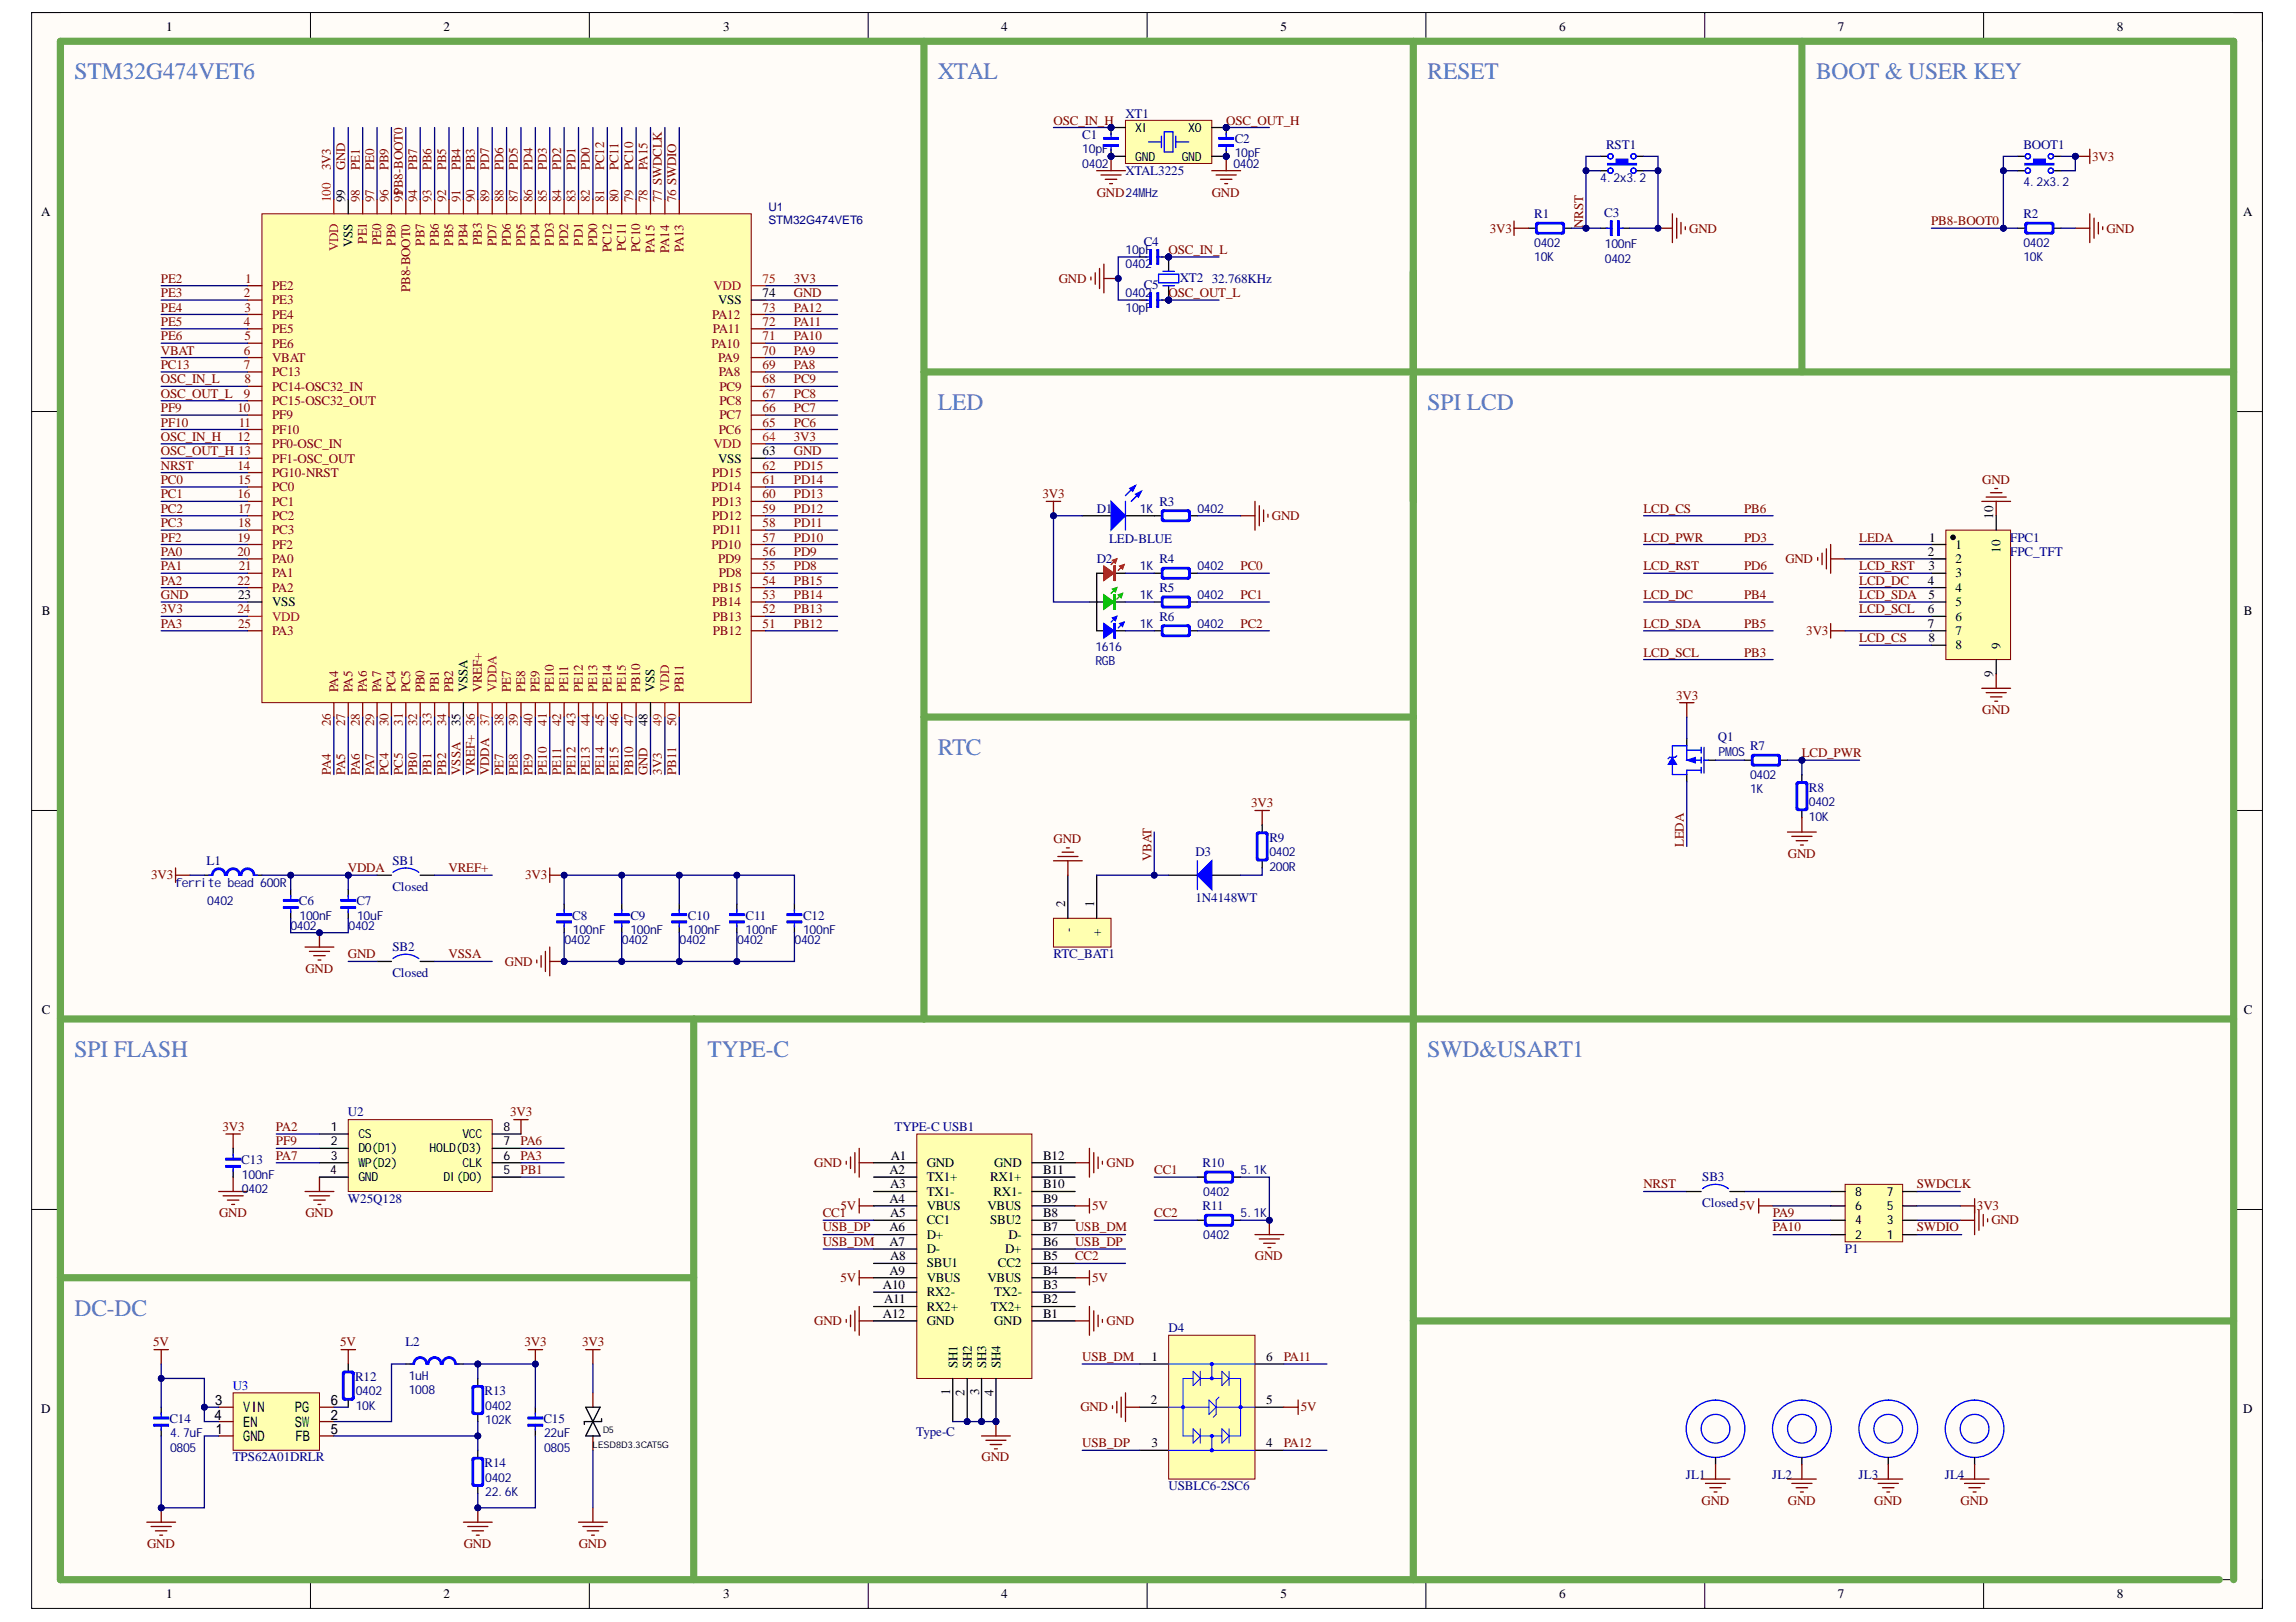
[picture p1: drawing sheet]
<svg xmlns="http://www.w3.org/2000/svg" width="297mm" height="210mm" viewBox="0 0 297 210" stroke-linecap="round" stroke-linejoin="round" font-family="sans-serif">
<defs><g id="words">
<g font-size="3" fill="#3c78d8">
<text x="9.6" y="10.2">STM32G474VET6</text>
<text x="121.3" y="10.2">XTAL</text>
<text x="184.7" y="10.2">RESET</text>
<text x="235" y="10.2">BOOT &amp; USER KEY</text>
<text x="121.3" y="53">LED</text>
<text x="184.7" y="53">SPI LCD</text>
<text x="121.3" y="97.7">RTC</text>
<text x="9.6" y="136.8">SPI FLASH</text>
<text x="91.5" y="136.8">TYPE-C</text>
<text x="184.7" y="136.8">SWD&amp;USART1</text>
<text x="9.6" y="170.3">DC-DC</text>
</g>
<g font-size="1.9">
<text x="31.5" y="184.6">EN</text>
<text x="31.5" y="182.8">VIN</text>
<text x="38.2" y="182.8">PG</text>
<text x="38.2" y="184.6">SW</text>
<text x="31.5" y="186.5">GND</text>
<text x="38.2" y="186.5">FB</text>
</g>
<g font-size="1.7">
<text x="21.5" y="4.1">1</text>
<text x="57.4" y="4.1">2</text>
<text x="93.6" y="4.1">3</text>
<text x="129.5" y="4.1">4</text>
<text x="165.7" y="4.1">5</text>
<text x="201.7" y="4.1">6</text>
<text x="237.7" y="4.1">7</text>
<text x="273.9" y="4.1">8</text>
<text x="5.3" y="28">A</text>
<text x="44.7" y="26.2" transform="rotate(-90 44.7 26.2)">99</text>
<text x="290.2" y="28">A</text>
<text x="45.6" y="32" transform="rotate(-90 45.6 32)">VSS</text>
<text x="92.9" y="39.4">VSS</text>
<text x="98.7" y="38.5">74</text>
<text x="92.9" y="59.9">VSS</text>
<text x="98.7" y="58.9">63</text>
<text x="249.4" y="71.9">2</text>
<text x="249.6" y="70.1">1</text>
<text x="253" y="71">1</text>
<text x="257.9" y="67.1" transform="rotate(-90 257.9 67.1)">10</text>
<text x="258.8" y="71.5" transform="rotate(-90 258.8 71.5)">10</text>
<text x="30.8" y="77.5">23</text>
<text x="249.4" y="75.7">4</text>
<text x="249.5" y="77.5">5</text>
<text x="249.5" y="73.8">3</text>
<text x="253" y="76.6">4</text>
<text x="253" y="74.7">3</text>
<text x="253" y="72.9">2</text>
<text x="5.4" y="79.6">B</text>
<text x="35.2" y="78.5">VSS</text>
<text x="249.4" y="81.2">7</text>
<text x="249.4" y="79.4">6</text>
<text x="249.5" y="83.1">8</text>
<text x="253" y="82.2">7</text>
<text x="253" y="80.3">6</text>
<text x="253" y="78.5">5</text>
<text x="290.3" y="79.6">B</text>
<text x="60.5" y="89.6" transform="rotate(-90 60.5 89.6)">VSSA</text>
<text x="84.7" y="89.6" transform="rotate(-90 84.7 89.6)">VSS</text>
<text x="253" y="84">8</text>
<text x="257.9" y="87.6" transform="rotate(-90 257.9 87.6)">9</text>
<text x="258.8" y="84" transform="rotate(-90 258.8 84)">9</text>
<text x="59.6" y="94" transform="rotate(-90 59.6 94)">35</text>
<text x="83.8" y="94" transform="rotate(-90 83.8 94)">48</text>
<text x="137.8" y="117.3" transform="rotate(-90 137.8 117.3)">2</text>
<text x="141.5" y="117.3" transform="rotate(-90 141.5 117.3)">1</text>
<text x="138.8" y="120.6" transform="rotate(-90 138.8 120.6)">-</text>
<text x="142.5" y="121.1" transform="rotate(-90 142.5 121.1)">+</text>
<text x="5.4" y="131.2">C</text>
<text x="290.3" y="131.2">C</text>
<text x="115.1" y="151.9">A2</text>
<text x="115.1" y="155.6">A4</text>
<text x="115.1" y="153.8">A3</text>
<text x="115.2" y="150.1">A1</text>
<text x="119.9" y="151">GND</text>
<text x="119.9" y="152.9">TX1+</text>
<text x="119.9" y="154.7">TX1-</text>
<text x="128.1" y="152.9">RX1+</text>
<text x="128.5" y="154.7">RX1-</text>
<text x="128.6" y="151">GND</text>
<text x="134.9" y="155.6">B9</text>
<text x="134.9" y="153.8">B10</text>
<text x="134.9" y="151.9">B11</text>
<text x="134.9" y="150.1">B12</text>
<text x="115.1" y="159.4">A6</text>
<text x="115.1" y="161.2">A7</text>
<text x="115.1" y="157.5">A5</text>
<text x="119.9" y="156.6">VBUS</text>
<text x="119.9" y="158.4">CC1</text>
<text x="119.9" y="160.3">D+</text>
<text x="127.8" y="156.6">VBUS</text>
<text x="128.1" y="158.4">SBU2</text>
<text x="130.5" y="160.3">D-</text>
<text x="134.9" y="161.2">B6</text>
<text x="134.9" y="159.4">B7</text>
<text x="134.9" y="157.5">B8</text>
<text x="114.2" y="166.8">A10</text>
<text x="115.1" y="164.9">A9</text>
<text x="115.1" y="163.1">A8</text>
<text x="119.9" y="162.2">D-</text>
<text x="119.9" y="164">SBU1</text>
<text x="119.9" y="165.9">VBUS</text>
<text x="119.9" y="167.7">RX2-</text>
<text x="127.8" y="165.9">VBUS</text>
<text x="128.6" y="167.7">TX2-</text>
<text x="129.1" y="164">CC2</text>
<text x="130" y="162.2">D+</text>
<text x="134.9" y="166.8">B3</text>
<text x="134.9" y="164.9">B4</text>
<text x="134.9" y="163.1">B5</text>
<text x="114.2" y="170.5">A12</text>
<text x="114.4" y="168.7">A11</text>
<text x="119.9" y="169.6">RX2+</text>
<text x="119.9" y="171.5">GND</text>
<text x="128.2" y="169.6">TX2+</text>
<text x="128.6" y="171.5">GND</text>
<text x="134.9" y="170.5">B1</text>
<text x="134.9" y="168.7">B2</text>
<text x="123.9" y="177" transform="rotate(-90 123.9 177)">SH1</text>
<text x="125.7" y="177" transform="rotate(-90 125.7 177)">SH2</text>
<text x="127.6" y="177" transform="rotate(-90 127.6 177)">SH3</text>
<text x="129.4" y="177" transform="rotate(-90 129.4 177)">SH4</text>
<text x="149" y="176.1">1</text>
<text x="163.8" y="176.1">6</text>
<text x="5.3" y="182.9">D</text>
<text x="122.9" y="180.5" transform="rotate(-90 122.9 180.5)">1</text>
<text x="124.8" y="180.7" transform="rotate(-90 124.8 180.7)">2</text>
<text x="126.7" y="180.6" transform="rotate(-90 126.7 180.6)">3</text>
<text x="128.5" y="180.7" transform="rotate(-90 128.5 180.7)">4</text>
<text x="148.9" y="181.7">2</text>
<text x="163.8" y="181.7">5</text>
<text x="290.2" y="182.9">D</text>
<text x="149" y="187.3">3</text>
<text x="163.8" y="187.3">4</text>
<text x="21.5" y="206.8">1</text>
<text x="57.4" y="206.8">2</text>
<text x="93.6" y="206.8">3</text>
<text x="129.5" y="206.8">4</text>
<text x="165.7" y="206.8">5</text>
<text x="201.7" y="206.8">6</text>
<text x="237.7" y="206.8">7</text>
<text x="273.9" y="206.8">8</text>
</g>
<g font-size="1.7" fill="#800000">
<text x="136.3" y="16.1">OSC_IN_H</text>
<text x="158.6" y="16.1">OSC_OUT_H</text>
<text x="42.8" y="22.1" transform="rotate(-90 42.8 22.1)">3V3</text>
<text x="44.7" y="22.1" transform="rotate(-90 44.7 22.1)">GND</text>
<text x="46.5" y="22.1" transform="rotate(-90 46.5 22.1)">PE1</text>
<text x="48.4" y="22.1" transform="rotate(-90 48.4 22.1)">PE0</text>
<text x="50.3" y="22.1" transform="rotate(-90 50.3 22.1)">PB9</text>
<text x="54" y="22.1" transform="rotate(-90 54 22.1)">PB7</text>
<text x="55.8" y="22.1" transform="rotate(-90 55.8 22.1)">PB6</text>
<text x="57.7" y="22.1" transform="rotate(-90 57.7 22.1)">PB5</text>
<text x="59.6" y="22.1" transform="rotate(-90 59.6 22.1)">PB4</text>
<text x="61.4" y="22.1" transform="rotate(-90 61.4 22.1)">PB3</text>
<text x="63.3" y="22.1" transform="rotate(-90 63.3 22.1)">PD7</text>
<text x="65.1" y="22.1" transform="rotate(-90 65.1 22.1)">PD6</text>
<text x="67" y="22.1" transform="rotate(-90 67 22.1)">PD5</text>
<text x="68.9" y="22.1" transform="rotate(-90 68.9 22.1)">PD4</text>
<text x="70.7" y="22.1" transform="rotate(-90 70.7 22.1)">PD3</text>
<text x="72.6" y="22.1" transform="rotate(-90 72.6 22.1)">PD2</text>
<text x="74.5" y="22.1" transform="rotate(-90 74.5 22.1)">PD1</text>
<text x="76.3" y="22.1" transform="rotate(-90 76.3 22.1)">PD0</text>
<text x="78.2" y="22.1" transform="rotate(-90 78.2 22.1)">PC12</text>
<text x="80" y="22.1" transform="rotate(-90 80 22.1)">PC11</text>
<text x="81.9" y="22.1" transform="rotate(-90 81.9 22.1)">PC10</text>
<text x="83.8" y="22.1" transform="rotate(-90 83.8 22.1)">PA15</text>
<text x="270.7" y="20.8">3V3</text>
<text x="52.1" y="25.3" transform="rotate(-90 52.1 25.3)">PB8-BOOT0</text>
<text x="141.9" y="25.4">GND24MHz</text>
<text x="156.8" y="25.4">GND</text>
<text x="204.8" y="29.5" transform="rotate(-90 204.8 29.5)">NRST</text>
<text x="249.8" y="29.2">PB8-BOOT0</text>
<text x="151.2" y="32.9">OSC_IN_L</text>
<text x="192.7" y="30.1">3V3</text>
<text x="218.5" y="30.1">GND</text>
<text x="272.5" y="30.1">GND</text>
<text x="20.8" y="36.6">PE2</text>
<text x="20.8" y="38.5">PE3</text>
<text x="20.8" y="40.3">PE4</text>
<text x="102.7" y="40.3">PA12</text>
<text x="102.7" y="36.6">3V3</text>
<text x="102.7" y="38.5">GND</text>
<text x="137" y="36.6">GND</text>
<text x="151.2" y="38.5">OSC_OUT_L</text>
<text x="20.8" y="42.2">PE5</text>
<text x="20.8" y="44">PE6</text>
<text x="20.8" y="47.8">PC13</text>
<text x="20.8" y="45.9">VBAT</text>
<text x="102.7" y="42.2">PA11</text>
<text x="102.7" y="44">PA10</text>
<text x="102.7" y="45.9">PA9</text>
<text x="102.7" y="47.8">PA8</text>
<text x="20.8" y="49.6">OSC_IN_L</text>
<text x="20.8" y="51.5">OSC_OUT_L</text>
<text x="20.8" y="53.3">PF9</text>
<text x="102.7" y="49.6">PC9</text>
<text x="102.7" y="51.5">PC8</text>
<text x="102.7" y="53.3">PC7</text>
<text x="20.8" y="57.1">OSC_IN_H</text>
<text x="20.8" y="58.9">OSC_OUT_H 13</text>
<text x="20.8" y="55.2">PF10</text>
<text x="102.7" y="55.2">PC6</text>
<text x="102.7" y="57.1">3V3</text>
<text x="102.7" y="58.9">GND</text>
<text x="20.8" y="60.8">NRST</text>
<text x="20.8" y="62.6">PC0</text>
<text x="20.8" y="64.5">PC1</text>
<text x="102.7" y="60.8">PD15</text>
<text x="102.7" y="62.6">PD14</text>
<text x="102.7" y="64.5">PD13</text>
<text x="134.9" y="64.5">3V3</text>
<text x="256.4" y="62.6">GND</text>
<text x="20.8" y="66.4">PC2</text>
<text x="20.8" y="68.2">PC3</text>
<text x="20.8" y="71.9">PA0</text>
<text x="20.8" y="70.1">PF2</text>
<text x="102.7" y="66.4">PD12</text>
<text x="102.7" y="71.9">PD9</text>
<text x="102.7" y="68.2">PD11</text>
<text x="102.7" y="70.1">PD10</text>
<text x="164.6" y="67.3">GND</text>
<text x="212.6" y="70.1">LCD_PWR</text>
<text x="212.6" y="66.4">LCD_CS</text>
<text x="225.6" y="70.1">PD3</text>
<text x="225.6" y="66.4">PB6</text>
<text x="240.5" y="70.1">LEDA</text>
<text x="20.8" y="73.8">PA1</text>
<text x="20.8" y="75.7">PA2</text>
<text x="20.8" y="77.5">GND</text>
<text x="102.7" y="73.8">PD8</text>
<text x="102.7" y="75.7">PB15</text>
<text x="102.7" y="77.5">PB14</text>
<text x="160.5" y="77.5">PC1</text>
<text x="160.5" y="73.8">PC0</text>
<text x="212.6" y="73.8">LCD_RST</text>
<text x="212.6" y="77.5">LCD_DC</text>
<text x="225.6" y="77.5">PB4</text>
<text x="225.6" y="73.8">PD6</text>
<text x="231" y="72.9">GND</text>
<text x="240.5" y="77.5">LCD_SDA</text>
<text x="240.5" y="75.7">LCD_DC</text>
<text x="240.5" y="73.8">LCD_RST</text>
<text x="20.8" y="81.2">PA3</text>
<text x="20.8" y="79.4">3V3</text>
<text x="102.7" y="79.4">PB13</text>
<text x="102.7" y="81.2">PB12</text>
<text x="160.5" y="81.2">PC2</text>
<text x="212.6" y="81.2">LCD_SDA</text>
<text x="225.6" y="81.2">PB5</text>
<text x="233.7" y="82.2">3V3</text>
<text x="240.5" y="79.4">LCD_SCL</text>
<text x="240.5" y="83.1">LCD_CS</text>
<text x="212.6" y="85">LCD_SCL</text>
<text x="225.6" y="85">PB3</text>
<text x="216.8" y="90.5">3V3</text>
<text x="256.4" y="92.4">GND</text>
<text x="42.8" y="100.3" transform="rotate(-90 42.8 100.3)">PA4</text>
<text x="44.7" y="100.3" transform="rotate(-90 44.7 100.3)">PA5</text>
<text x="46.5" y="100.3" transform="rotate(-90 46.5 100.3)">PA6</text>
<text x="48.4" y="100.3" transform="rotate(-90 48.4 100.3)">PA7</text>
<text x="50.3" y="100.3" transform="rotate(-90 50.3 100.3)">PC4</text>
<text x="52.1" y="100.3" transform="rotate(-90 52.1 100.3)">PC5</text>
<text x="54" y="100.3" transform="rotate(-90 54 100.3)">PB0</text>
<text x="55.8" y="100.3" transform="rotate(-90 55.8 100.3)">PB1</text>
<text x="57.7" y="100.3" transform="rotate(-90 57.7 100.3)">PB2</text>
<text x="59.6" y="100.3" transform="rotate(-90 59.6 100.3)">VSSA</text>
<text x="61.4" y="100.3" transform="rotate(-90 61.4 100.3)">VREF+ 36</text>
<text x="63.3" y="100.3" transform="rotate(-90 63.3 100.3)">VDDA</text>
<text x="65.1" y="100.3" transform="rotate(-90 65.1 100.3)">PE7</text>
<text x="67" y="100.3" transform="rotate(-90 67 100.3)">PE8</text>
<text x="68.9" y="100.3" transform="rotate(-90 68.9 100.3)">PE9</text>
<text x="70.7" y="100.3" transform="rotate(-90 70.7 100.3)">PE10</text>
<text x="72.6" y="100.3" transform="rotate(-90 72.6 100.3)">PE11</text>
<text x="74.5" y="100.3" transform="rotate(-90 74.5 100.3)">PE12</text>
<text x="76.3" y="100.3" transform="rotate(-90 76.3 100.3)">PE13</text>
<text x="78.2" y="100.3" transform="rotate(-90 78.2 100.3)">PE14</text>
<text x="80" y="100.3" transform="rotate(-90 80 100.3)">PE15</text>
<text x="81.9" y="100.3" transform="rotate(-90 81.9 100.3)">PB10</text>
<text x="83.8" y="100.3" transform="rotate(-90 83.8 100.3)">GND</text>
<text x="85.6" y="100.3" transform="rotate(-90 85.6 100.3)">3V3</text>
<text x="87.5" y="100.3" transform="rotate(-90 87.5 100.3)">PB11</text>
<text x="233.1" y="98">LCD_PWR</text>
<text x="161.9" y="104.5">3V3</text>
<text x="19.5" y="113.8">3V3</text>
<text x="45" y="112.9">VDDA</text>
<text x="58" y="112.9">VREF+</text>
<text x="67.9" y="113.8">3V3</text>
<text x="136.3" y="109.1">GND</text>
<text x="149" y="111.4" transform="rotate(-90 149 111.4)">VBAT</text>
<text x="217.9" y="109.6" transform="rotate(-90 217.9 109.6)">LEDA</text>
<text x="231.3" y="111">GND</text>
<text x="39.5" y="125.9">GND</text>
<text x="45" y="124">GND</text>
<text x="58" y="124">VSSA</text>
<text x="65.3" y="125">GND</text>
<text x="28.8" y="146.3">3V3</text>
<text x="35.7" y="146.3">PA2</text>
<text x="35.7" y="148.2">PF9</text>
<text x="66" y="144.5">3V3</text>
<text x="67.3" y="148.2">PA6</text>
<text x="35.7" y="150.1">PA7</text>
<text x="67.3" y="151.9">PB1</text>
<text x="67.3" y="150.1">PA3</text>
<text x="105.3" y="151">GND</text>
<text x="143.2" y="151">GND</text>
<text x="149.3" y="151.9">CC1</text>
<text x="212.6" y="153.8">NRST</text>
<text x="248" y="153.8">SWDCLK</text>
<text x="28.3" y="157.5">GND</text>
<text x="39.5" y="157.5">GND</text>
<text x="106.4" y="161.2">USB_DM</text>
<text x="106.4" y="157.5">CC1</text>
<text x="106.4" y="159.4">USB_DP</text>
<text x="108.7" y="156.6">5V</text>
<text x="139.1" y="159.4">USB_DM</text>
<text x="139.1" y="161.2">USB_DP</text>
<text x="141.3" y="156.6">5V</text>
<text x="149.3" y="157.5">CC2</text>
<text x="229.4" y="157.5">PA9</text>
<text x="229.4" y="159.4">PA10</text>
<text x="248" y="159.4">SWDIO</text>
<text x="255.8" y="156.6">3V3</text>
<text x="257.6" y="158.4">GND</text>
<text x="108.7" y="165.9">5V</text>
<text x="139.1" y="163.1">CC2</text>
<text x="141.3" y="165.9">5V</text>
<text x="162.4" y="163.1">GND</text>
<text x="105.3" y="171.5">GND</text>
<text x="143.2" y="171.5">GND</text>
<text x="19.8" y="174.2">5V</text>
<text x="44" y="174.2">5V</text>
<text x="67.9" y="174.2">3V3</text>
<text x="75.3" y="174.2">3V3</text>
<text x="140" y="176.1">USB_DM</text>
<text x="166.1" y="176.1">PA11</text>
<text x="139.8" y="182.6">GND</text>
<text x="168.3" y="182.6">5V</text>
<text x="127" y="189.1">GND</text>
<text x="140" y="187.3">USB_DP</text>
<text x="166.1" y="187.3">PA12</text>
<text x="220.1" y="194.7">GND</text>
<text x="231.3" y="194.7">GND</text>
<text x="242.5" y="194.7">GND</text>
<text x="253.7" y="194.7">GND</text>
<text x="19" y="200.3">GND</text>
<text x="60" y="200.3">GND</text>
<text x="74.9" y="200.3">GND</text>
</g>
<g font-size="1.7" fill="#000080">
<text x="145.6" y="15.2">XT1</text>
<text x="140" y="18">C1</text>
<text x="145.6" y="22.7">XTAL3225</text>
<text x="159.7" y="18.5">C2</text>
<text x="207.8" y="19.3">RST1</text>
<text x="261.8" y="19.3">BOOT1</text>
<text x="198.5" y="28.2">R1</text>
<text x="207.5" y="28.1">C3</text>
<text x="261.8" y="28.2">R2</text>
<text x="148" y="31.8">C4</text>
<text x="148" y="37.4">C5</text>
<text x="152.6" y="36.4">XT2</text>
<text x="156.8" y="36.6">32.768KHz</text>
<text x="150" y="65.4">R3</text>
<text x="141.9" y="66.4">D1</text>
<text x="143.5" y="70.3">LED-BLUE</text>
<text x="260.1" y="70.1">FPC1</text>
<text x="260.1" y="71.9">FPC_TFT</text>
<text x="141.9" y="72.9">D2</text>
<text x="150" y="72.9">R4</text>
<text x="150" y="76.6">R5</text>
<text x="150" y="80.3">R6</text>
<text x="222.3" y="96">Q1</text>
<text x="226.4" y="97.1">R7</text>
<text x="234" y="102.5">R8</text>
<text x="26.7" y="111.9">L1</text>
<text x="50.8" y="111.9">SB1</text>
<text x="154.7" y="110.8">D3</text>
<text x="164.2" y="109">R9</text>
<text x="38.7" y="117.2">C6</text>
<text x="46.1" y="117.2">C7</text>
<text x="50.8" y="115.3">Closed</text>
<text x="74" y="119">C8</text>
<text x="81.6" y="119">C9</text>
<text x="89" y="119">C10</text>
<text x="96.5" y="119">C11</text>
<text x="103.9" y="119">C12</text>
<text x="154.7" y="116.8">1N4148WT</text>
<text x="50.8" y="123.1">SB2</text>
<text x="136.3" y="124">RTC_BAT1</text>
<text x="50.8" y="126.5">Closed</text>
<text x="45" y="144.5">U2</text>
<text x="115.7" y="146.3">TYPE-C USB1</text>
<text x="31.2" y="150.7">C13</text>
<text x="45" y="155.6">W25Q128</text>
<text x="155.6" y="151">R10</text>
<text x="220.2" y="152.9">SB3</text>
<text x="155.6" y="156.6">R11</text>
<text x="220.2" y="156.2">Closed5V</text>
<text x="238.7" y="162.2">P1</text>
<text x="151.2" y="172.4">D4</text>
<text x="45.9" y="178.7">R12</text>
<text x="52.5" y="174.2">L2</text>
<text x="21.9" y="184.1">C14</text>
<text x="62.7" y="180.6">R13</text>
<text x="70.3" y="184.1">C15</text>
<text x="118.5" y="185.8">Type-C</text>
<text x="30.1" y="189.1">TPS62A01DRLR</text>
<text x="62.7" y="189.9">R14</text>
<text x="218.1" y="191.4">JL1</text>
<text x="229.3" y="191.4">JL2</text>
<text x="240.5" y="191.4">JL3</text>
<text x="251.6" y="191.4">JL4</text>
<text x="151.2" y="192.8">USBLC6-2SC6</text>
</g>
<g font-size="1.7" fill="#f00">
<text x="42.8" y="26.2" transform="rotate(-90 42.8 26.2)">100</text>
<text x="43.7" y="32.5" transform="rotate(-90 43.7 32.5)">VDD</text>
<text x="92.3" y="37.5">VDD</text>
<text x="98.7" y="36.6">75</text>
<text x="92.3" y="58">VDD</text>
<text x="98.7" y="57.1">64</text>
<text x="30.7" y="79.4">24</text>
<text x="35.2" y="80.3">VDD</text>
<text x="64.2" y="89.6" transform="rotate(-90 64.2 89.6)">VDDA</text>
<text x="86.6" y="89.6" transform="rotate(-90 86.6 89.6)">VDD</text>
<text x="63.3" y="94" transform="rotate(-90 63.3 94)">37</text>
<text x="85.6" y="94" transform="rotate(-90 85.6 94)">49</text>
</g>
<g font-size="1.7" fill="#800">
<text x="46.5" y="26.2" transform="rotate(-90 46.5 26.2)">98</text>
<text x="48.4" y="26.2" transform="rotate(-90 48.4 26.2)">97</text>
<text x="50.3" y="26.2" transform="rotate(-90 50.3 26.2)">96</text>
<text x="52.1" y="26.2" transform="rotate(-90 52.1 26.2)">95</text>
<text x="54" y="26.2" transform="rotate(-90 54 26.2)">94</text>
<text x="55.8" y="26.2" transform="rotate(-90 55.8 26.2)">93</text>
<text x="57.7" y="26.2" transform="rotate(-90 57.7 26.2)">92</text>
<text x="59.6" y="26.2" transform="rotate(-90 59.6 26.2)">91</text>
<text x="61.4" y="26.2" transform="rotate(-90 61.4 26.2)">90</text>
<text x="63.3" y="26.2" transform="rotate(-90 63.3 26.2)">89</text>
<text x="65.1" y="26.2" transform="rotate(-90 65.1 26.2)">88</text>
<text x="67" y="26.2" transform="rotate(-90 67 26.2)">87</text>
<text x="68.9" y="26.2" transform="rotate(-90 68.9 26.2)">86</text>
<text x="70.7" y="26.2" transform="rotate(-90 70.7 26.2)">85</text>
<text x="72.6" y="26.2" transform="rotate(-90 72.6 26.2)">84</text>
<text x="74.5" y="26.2" transform="rotate(-90 74.5 26.2)">83</text>
<text x="76.3" y="26.2" transform="rotate(-90 76.3 26.2)">82</text>
<text x="78.2" y="26.2" transform="rotate(-90 78.2 26.2)">81</text>
<text x="80" y="26.2" transform="rotate(-90 80 26.2)">80</text>
<text x="81.9" y="26.2" transform="rotate(-90 81.9 26.2)">79</text>
<text x="83.8" y="26.2" transform="rotate(-90 83.8 26.2)">78</text>
<text x="85.6" y="26.2" transform="rotate(-90 85.6 26.2)">77 SWDCLK</text>
<text x="87.5" y="26.2" transform="rotate(-90 87.5 26.2)">76 SWDIO</text>
<text x="47.5" y="31.5" transform="rotate(-90 47.5 31.5)">PE1</text>
<text x="49.3" y="31.7" transform="rotate(-90 49.3 31.7)">PE0</text>
<text x="51.2" y="31.8" transform="rotate(-90 51.2 31.8)">PB9</text>
<text x="54.9" y="31.8" transform="rotate(-90 54.9 31.8)">PB7</text>
<text x="56.8" y="31.8" transform="rotate(-90 56.8 31.8)">PB6</text>
<text x="58.6" y="31.8" transform="rotate(-90 58.6 31.8)">PB5</text>
<text x="60.5" y="31.8" transform="rotate(-90 60.5 31.8)">PB4</text>
<text x="62.4" y="31.7" transform="rotate(-90 62.4 31.7)">PB3</text>
<text x="64.2" y="31.9" transform="rotate(-90 64.2 31.9)">PD7</text>
<text x="66.1" y="31.9" transform="rotate(-90 66.1 31.9)">PD6</text>
<text x="67.9" y="31.9" transform="rotate(-90 67.9 31.9)">PD5</text>
<text x="69.8" y="31.9" transform="rotate(-90 69.8 31.9)">PD4</text>
<text x="71.7" y="31.8" transform="rotate(-90 71.7 31.8)">PD3</text>
<text x="73.5" y="31.9" transform="rotate(-90 73.5 31.9)">PD2</text>
<text x="75.4" y="31.8" transform="rotate(-90 75.4 31.8)">PD1</text>
<text x="77.2" y="31.9" transform="rotate(-90 77.2 31.9)">PD0</text>
<text x="79.1" y="32.6" transform="rotate(-90 79.1 32.6)">PC12</text>
<text x="81" y="32.5" transform="rotate(-90 81 32.5)">PC11</text>
<text x="82.8" y="32.6" transform="rotate(-90 82.8 32.6)">PC10</text>
<text x="84.7" y="32.7" transform="rotate(-90 84.7 32.7)">PA15</text>
<text x="86.6" y="32.7" transform="rotate(-90 86.6 32.7)">PA14</text>
<text x="88.4" y="32.6" transform="rotate(-90 88.4 32.6)">PA13</text>
<text x="31.6" y="38.5">2</text>
<text x="31.6" y="40.3">3</text>
<text x="31.7" y="36.6">1</text>
<text x="35.2" y="37.5">PE2</text>
<text x="35.2" y="39.4">PE3</text>
<text x="35.2" y="41.3">PE4</text>
<text x="53" y="37.8" transform="rotate(-90 53 37.8)">PB8-BOOT0</text>
<text x="92.1" y="41.3">PA12</text>
<text x="98.7" y="40.3">73</text>
<text x="31.6" y="42.2">4</text>
<text x="31.6" y="45.9">6</text>
<text x="31.6" y="47.8">7</text>
<text x="31.6" y="44">5</text>
<text x="35.2" y="43.1">PE5</text>
<text x="35.2" y="45">PE6</text>
<text x="35.2" y="46.8">VBAT</text>
<text x="92.1" y="45">PA10</text>
<text x="92.2" y="43.1">PA11</text>
<text x="92.9" y="46.8">PA9</text>
<text x="98.7" y="47.8">69</text>
<text x="98.7" y="45.9">70</text>
<text x="98.7" y="44">71</text>
<text x="98.7" y="42.2">72</text>
<text x="30.7" y="53.3">10</text>
<text x="31.6" y="51.5">9</text>
<text x="31.6" y="49.6">8</text>
<text x="35.2" y="48.7">PC13</text>
<text x="35.2" y="50.6">PC14-OSC32_IN</text>
<text x="35.2" y="52.4">PC15-OSC32_OUT</text>
<text x="93" y="48.7">PA8</text>
<text x="93.1" y="52.4">PC8</text>
<text x="93.1" y="50.6">PC9</text>
<text x="98.7" y="53.3">66</text>
<text x="98.7" y="51.5">67</text>
<text x="98.7" y="49.6">68</text>
<text x="30.7" y="57.1">12</text>
<text x="30.9" y="55.2">11</text>
<text x="35.2" y="54.3">PF9</text>
<text x="35.2" y="56.1">PF10</text>
<text x="35.2" y="58">PF0-OSC_IN</text>
<text x="35.2" y="59.9">PF1-OSC_OUT</text>
<text x="93" y="56.1">PC6</text>
<text x="93.1" y="54.3">PC7</text>
<text x="98.7" y="55.2">65</text>
<text x="30.7" y="60.8">14</text>
<text x="30.7" y="64.5">16</text>
<text x="30.8" y="62.6">15</text>
<text x="35.2" y="61.7">PG10-NRST</text>
<text x="35.2" y="63.6">PC0</text>
<text x="35.2" y="65.4">PC1</text>
<text x="92.1" y="63.6">PD14</text>
<text x="92.1" y="65.4">PD13</text>
<text x="92.1" y="61.7">PD15</text>
<text x="98.7" y="64.5">60</text>
<text x="98.7" y="62.6">61</text>
<text x="98.7" y="60.8">62</text>
<text x="30.7" y="70.1">19</text>
<text x="30.7" y="71.9">20</text>
<text x="30.8" y="66.4">17</text>
<text x="30.8" y="68.2">18</text>
<text x="35.2" y="67.3">PC2</text>
<text x="35.2" y="69.2">PC3</text>
<text x="35.2" y="71">PF2</text>
<text x="92.1" y="71">PD10</text>
<text x="92.1" y="67.3">PD12</text>
<text x="92.2" y="69.2">PD11</text>
<text x="98.7" y="71.9">56</text>
<text x="98.7" y="70.1">57</text>
<text x="98.7" y="68.2">58</text>
<text x="98.7" y="66.4">59</text>
<text x="30.7" y="75.7">22</text>
<text x="30.9" y="73.8">21</text>
<text x="35.2" y="72.9">PA0</text>
<text x="35.2" y="74.7">PA1</text>
<text x="35.2" y="76.6">PA2</text>
<text x="92.2" y="76.6">PB15</text>
<text x="92.9" y="72.9">PD9</text>
<text x="93" y="74.7">PD8</text>
<text x="98.7" y="77.5">53</text>
<text x="98.7" y="75.7">54</text>
<text x="98.7" y="73.8">55</text>
<text x="30.8" y="81.2">25</text>
<text x="35.2" y="82.2">PA3</text>
<text x="92.1" y="78.5">PB14</text>
<text x="92.2" y="82.2">PB12</text>
<text x="92.2" y="80.3">PB13</text>
<text x="98.7" y="81.2">51</text>
<text x="98.7" y="79.4">52</text>
<text x="43.7" y="89.6" transform="rotate(-90 43.7 89.6)">PA4</text>
<text x="45.6" y="89.6" transform="rotate(-90 45.6 89.6)">PA5</text>
<text x="47.5" y="89.6" transform="rotate(-90 47.5 89.6)">PA6</text>
<text x="49.3" y="89.6" transform="rotate(-90 49.3 89.6)">PA7</text>
<text x="51.2" y="89.6" transform="rotate(-90 51.2 89.6)">PC4</text>
<text x="53" y="89.6" transform="rotate(-90 53 89.6)">PC5</text>
<text x="54.9" y="89.6" transform="rotate(-90 54.9 89.6)">PB0</text>
<text x="56.8" y="89.6" transform="rotate(-90 56.8 89.6)">PB1</text>
<text x="58.6" y="89.6" transform="rotate(-90 58.6 89.6)">PB2</text>
<text x="62.4" y="89.6" transform="rotate(-90 62.4 89.6)">VREF+</text>
<text x="66.1" y="89.6" transform="rotate(-90 66.1 89.6)">PE7</text>
<text x="67.9" y="89.6" transform="rotate(-90 67.9 89.6)">PE8</text>
<text x="69.8" y="89.6" transform="rotate(-90 69.8 89.6)">PE9</text>
<text x="71.7" y="89.6" transform="rotate(-90 71.7 89.6)">PE10</text>
<text x="73.5" y="89.6" transform="rotate(-90 73.5 89.6)">PE11</text>
<text x="75.4" y="89.6" transform="rotate(-90 75.4 89.6)">PE12</text>
<text x="77.2" y="89.6" transform="rotate(-90 77.2 89.6)">PE13</text>
<text x="79.1" y="89.6" transform="rotate(-90 79.1 89.6)">PE14</text>
<text x="81" y="89.6" transform="rotate(-90 81 89.6)">PE15</text>
<text x="82.8" y="89.6" transform="rotate(-90 82.8 89.6)">PB10</text>
<text x="88.4" y="89.6" transform="rotate(-90 88.4 89.6)">PB11</text>
<text x="42.8" y="94" transform="rotate(-90 42.8 94)">26</text>
<text x="44.7" y="94" transform="rotate(-90 44.7 94)">27</text>
<text x="46.5" y="94" transform="rotate(-90 46.5 94)">28</text>
<text x="48.4" y="94" transform="rotate(-90 48.4 94)">29</text>
<text x="50.3" y="94" transform="rotate(-90 50.3 94)">30</text>
<text x="52.1" y="93.9" transform="rotate(-90 52.1 93.9)">31</text>
<text x="54" y="94" transform="rotate(-90 54 94)">32</text>
<text x="55.8" y="93.9" transform="rotate(-90 55.8 93.9)">33</text>
<text x="57.7" y="94" transform="rotate(-90 57.7 94)">34</text>
<text x="65.1" y="94" transform="rotate(-90 65.1 94)">38</text>
<text x="67" y="94" transform="rotate(-90 67 94)">39</text>
<text x="68.9" y="94" transform="rotate(-90 68.9 94)">40</text>
<text x="70.7" y="93.9" transform="rotate(-90 70.7 93.9)">41</text>
<text x="72.6" y="94" transform="rotate(-90 72.6 94)">42</text>
<text x="74.5" y="93.9" transform="rotate(-90 74.5 93.9)">43</text>
<text x="76.3" y="94" transform="rotate(-90 76.3 94)">44</text>
<text x="78.2" y="94" transform="rotate(-90 78.2 94)">45</text>
<text x="80" y="94" transform="rotate(-90 80 94)">46</text>
<text x="81.9" y="94" transform="rotate(-90 81.9 94)">47</text>
<text x="87.5" y="94" transform="rotate(-90 87.5 94)">50</text>
</g>
<text font-size="1.7" fill="#00f" x="30.1" y="179.8">U3</text>
<g font-size="1.6">
<text x="146.9" y="17.1">XI</text>
<text x="153.7" y="17.1">XO</text>
<text x="146.9" y="20.8">GND</text>
<text x="152.9" y="20.8">GND</text>
<text x="42.8" y="146.3">1</text>
<text x="42.8" y="148.2">2</text>
<text x="46.4" y="147.3">CS</text>
<text x="46.4" y="149.1">DO(D1)</text>
<text x="55.6" y="149.1">HOLD(D3)</text>
<text x="59.8" y="147.3">VCC</text>
<text x="65.1" y="148.2">7</text>
<text x="65.1" y="146.3">8</text>
<text x="42.7" y="151.9">4</text>
<text x="42.8" y="150.1">3</text>
<text x="46.4" y="151">WP(D2)</text>
<text x="46.4" y="152.9">GND</text>
<text x="57.4" y="152.9">DI(D0)</text>
<text x="59.8" y="151">CLK</text>
<text x="65.1" y="151.9">5</text>
<text x="65.1" y="150.1">6</text>
<text x="240" y="154.7">8</text>
<text x="244.1" y="154.7">7</text>
<text x="240" y="160.3">2</text>
<text x="240" y="158.4">4</text>
<text x="240" y="156.6">6</text>
<text x="244.1" y="160.3">1</text>
<text x="244.1" y="158.4">3</text>
<text x="244.1" y="156.6">5</text>
</g>
<g font-size="1.6" fill="#000080">
<text x="140" y="19.9">10pF</text>
<text x="140" y="21.7">0402</text>
<text x="159.6" y="21.7">0402</text>
<text x="159.7" y="20.4">10pF</text>
<text x="207" y="23.6">4.2x3.2</text>
<text x="261.8" y="24.1">4.2x3.2</text>
<text x="145.6" y="32.9">10pF</text>
<text x="145.6" y="34.7">0402</text>
<text x="198.5" y="32">0402</text>
<text x="198.5" y="33.8">10K</text>
<text x="207.6" y="32.1">100nF</text>
<text x="207.6" y="34">0402</text>
<text x="261.8" y="32">0402</text>
<text x="261.8" y="33.8">10K</text>
<text x="145.6" y="40.3">10pF</text>
<text x="145.6" y="38.5">0402</text>
<text x="147.5" y="66.4">1K</text>
<text x="154.9" y="66.4">0402</text>
<text x="147.5" y="73.8">1K</text>
<text x="147.5" y="77.5">1K</text>
<text x="154.9" y="73.8">0402</text>
<text x="154.9" y="77.5">0402</text>
<text x="147.5" y="81.2">1K</text>
<text x="154.9" y="81.2">0402</text>
<text x="141.7" y="84.2">1616</text>
<text x="141.7" y="86.1">RGB</text>
<text x="222.3" y="97.8">PMOS</text>
<text x="226.4" y="100.8">0402</text>
<text x="226.4" y="102.6">1K</text>
<text x="234" y="104.3">0402</text>
<text x="234" y="106.2">10K</text>
<text x="164.2" y="110.8">0402</text>
<text x="164.2" y="112.7">200R</text>
<text x="22.7" y="114.7">ferrite bead 600R</text>
<text x="26.8" y="117.2">0402</text>
<text x="38.7" y="119">100nF</text>
<text x="46.2" y="119">10uF</text>
<text x="37.6" y="120.3">0402</text>
<text x="45.1" y="120.3">0402</text>
<text x="73" y="122.2">0402</text>
<text x="74.1" y="120.9">100nF</text>
<text x="80.5" y="122.2">0402</text>
<text x="81.6" y="120.9">100nF</text>
<text x="87.9" y="122.2">0402</text>
<text x="89" y="120.9">100nF</text>
<text x="95.4" y="122.2">0402</text>
<text x="96.5" y="120.9">100nF</text>
<text x="102.8" y="122.2">0402</text>
<text x="103.9" y="120.9">100nF</text>
<text x="31.3" y="152.5">100nF</text>
<text x="31.3" y="154.4">0402</text>
<text x="155.7" y="154.7">0402</text>
<text x="160.5" y="151.9">5.1K</text>
<text x="155.7" y="160.3">0402</text>
<text x="160.5" y="157.5">5.1K</text>
<text x="52.9" y="178.6">1uH</text>
<text x="22" y="186">4.7uF</text>
<text x="46" y="180.6">0402</text>
<text x="46" y="182.4">10K</text>
<text x="52.9" y="180.4">1008</text>
<text x="62.8" y="182.4">0402</text>
<text x="62.8" y="184.3">102K</text>
<text x="70.4" y="186">22uF</text>
<text x="22" y="187.9">0805</text>
<text x="62.8" y="191.7">0402</text>
<text x="70.4" y="187.9">0805</text>
<text x="62.8" y="193.6">22.6K</text>
</g>
<g font-size="1.5" fill="#000080">
<text x="99.4" y="27.3">U1</text>
<text x="99.4" y="29">STM32G474VET6</text>
</g>
<g font-size="1.2">
<text x="78" y="185.4">D5</text>
<text x="76.7" y="187.4">LESD8D3.3CAT5G</text>
</g>
</g></defs>
<path d="M4.1 1.6h288.6v206.5h-288.6z" fill-rule="evenodd" fill="#fffcf8"/>
<path d="M4.1 1.6h288.6v206.5h-288.6z" fill="none" stroke="#000" stroke-width=".13"/>
<path d="M7.8 5.3h281.2v199.1h-281.2z" fill-rule="evenodd" fill="#fffcf8"/>
<g fill="none" stroke="#000" stroke-width=".13">
<path d="M4.1 1.6h3.7M7.8 5.3h281.2v199.1h-281.2zM40.2 1.6v3.7M76.2 1.6v3.7M112.3 1.6v3.7M148.4 1.6v3.7M184.5 1.6v3.7M220.5 1.6v3.7M256.6 1.6v3.7M289 1.6h3.7v3.7M4.1 53.3h3.7M289 53.3h3.7"/>
<path d="M4.1 104.9h3.7M289 104.9h3.7M4.1 156.5h3.7M289 156.5h3.7M40.2 204.4v3.7M76.2 204.4v3.7M112.3 204.4v3.7M148.4 204.4v3.7M184.5 204.4v3.7M220.5 204.4v3.7M256.6 204.4v3.7M292.7 204.4v3.7"/>
</g>
<path d="M69.4 124.2v.4M70 123.7v1.5M70.6 123.1v2.6M71.1 122.6v3.7M71.1 124.4h1.9" fill="none" stroke="#800000" stroke-width=".17"/>
<circle cx="73" cy="124.4" r=".37" fill="#000080"/>
<circle cx="73" cy="124.4" r=".37" fill="none" stroke="#000080" stroke-width=".13"/>
<path d="M71.1 112.3v1.9M71.1 113.3h1.9" fill="none" stroke="#800000" stroke-width=".17"/>
<circle cx="73" cy="113.3" r=".37" fill="#000080"/>
<circle cx="73" cy="113.3" r=".37" fill="none" stroke="#000080" stroke-width=".13"/>
<g fill="none" stroke="#800000" stroke-width=".17">
<path d="M109.5 150.3v.4M110 149.7v1.5M110.6 149.2v2.6M111.2 148.6v3.7M111.2 155.1v1.9M111.2 150.5h1.8M111.2 156.1h1.8M139.1 150.5h1.8M139.1 156.1h1.8M140.9 148.6v3.7M140.9 155.1v1.9M141.5 149.2v2.6"/>
<path d="M142.1 149.7v1.5M142.6 150.3v.4M109.5 170.8v.3M110 170.2v1.5M110.6 169.6v2.6M111.2 164.4v1.9M111.2 169.1v3.7M111.2 170.9h1.8M111.2 165.4h1.8M139.1 170.9h1.8M139.1 165.4h1.8M140.9 164.4v1.9"/>
<path d="M140.9 169.1v3.7M141.5 169.6v2.6M142.1 170.2v1.5M142.6 170.8v.3"/>
</g>
<path d="M136.3 118.8h7.4v3.8h-7.4z" fill-rule="evenodd" fill="#ffffb0"/>
<path d="M136.3 118.8h7.4v3.8h-7.4z" fill="none" stroke="#800000" stroke-width=".13"/>
<path d="M138.2 113.3v5.5M141.9 113.3v5.5" fill="none" stroke="#000" stroke-width=".17"/>
<path d="M22.7 112.3v1.9M22.7 113.3h1.9M136.3 111.4h3.7M136.9 110.8h2.6M137.4 110.3h1.5M138 109.7h.3M138.2 111.4v1.9M39.5 122.6h3.7M40 123.1h2.6M40.6 123.7h1.5M41.1 124.2h.4M41.3 120.7v1.9" fill="none" stroke="#800000" stroke-width=".17"/>
<circle cx="41.3" cy="120.7" r=".37" fill="#000080"/>
<circle cx="41.3" cy="120.7" r=".37" fill="none" stroke="#000080" stroke-width=".13"/>
<circle cx="45.1" cy="113.3" r=".37" fill="#000080"/>
<circle cx="45.1" cy="113.3" r=".37" fill="none" stroke="#000080" stroke-width=".13"/>
<path d="M119.5 5.3v126.6M7.8 131.9h175" fill="none" stroke="#6aa84f" stroke-width=".93"/>
<g fill="none" stroke="#800000" stroke-width=".17">
<path d="M235.2 72.1v.4M235.7 71.6v1.5M236.3 71v2.6M236.8 70.5v3.7M236.8 72.3h1.9M256.4 64.9h3.7M257 64.3h2.6M257.5 63.8h1.5M258.1 63.2h.3M258.3 64.9v1.8M236.8 80.7v1.9M236.8 81.6h1.9"/>
<path d="M256.4 89.1h3.7M257 89.6h2.6M257.5 90.2h1.5M258.1 90.7h.3M258.3 87.2v1.9M227.5 156.1h1.9M227.5 155.1v1.9M253.6 157.9h1.9M253.6 156.1h1.9M255.5 155.1v4.7M256 156.6v2.6M256.6 157.2v1.5"/>
<path d="M257.1 157.7v.4"/>
</g>
<circle cx="233.1" cy="98.4" r=".37" fill="#000080"/>
<circle cx="233.1" cy="98.4" r=".37" fill="none" stroke="#000080" stroke-width=".13"/>
<path d="M221.9 181.2a3.7 3.7 0 0 0-3.7 4.5 3.7 3.7 0 0 0 5.2 2.6 3.7 3.7 0 0 0 2.3-4.2 3.7 3.7 0 0 0-3.7-2.9M223.5 185.8a1.86 1.86 0 0 0-1.4-2.8 1.86 1.86 0 0 0-1.9 2.5 1.86 1.86 0 0 0 3 .8l.3-.4M233.1 181.2a3.7 3.7 0 0 0-3.7 4.5 3.7 3.7 0 0 0 5.2 2.6 3.7 3.7 0 0 0 2.2-4.2 3.7 3.7 0 0 0-3.7-2.9M234.7 185.8a1.86 1.86 0 0 0-1.3-2.8 1.86 1.86 0 0 0-2 2.4 1.86 1.86 0 0 0 3 .9l.3-.4M244.3 181.2a3.7 3.7 0 0 0-3.6 4.8 3.7 3.7 0 0 0 5.7 2 3.7 3.7 0 0 0 1.5-4.2 3.7 3.7 0 0 0-3.6-2.6M245.9 185.8a1.86 1.86 0 0 0-1.4-2.8 1.86 1.86 0 0 0-2 2.5 1.86 1.86 0 0 0 3.1 .8l.3-.4M255.5 181.2a3.7 3.7 0 0 0-3.8 4.5 3.7 3.7 0 0 0 5.2 2.6 3.7 3.7 0 0 0 2.3-4.2 3.7 3.7 0 0 0-3.7-2.9M257.1 185.8a1.86 1.86 0 0 0-1.4-2.8 1.86 1.86 0 0 0-2 2.5 1.86 1.86 0 0 0 3 .8l.3-.4" fill="none" stroke="#00f" stroke-width=".17"/>
<path d="M221.9 188.6v.9M233.1 188.6v.9M244.3 188.6v.9M255.5 188.6v.9" fill="none" stroke="#000" stroke-width=".17"/>
<path d="M119.5 92.8h63.3" fill="none" stroke="#6aa84f" stroke-width=".93"/>
<path d="M127 185.8h3.7M127.5 186.4h2.6M128.1 186.9h1.5M128.7 187.5h.3M128.8 184v1.8" fill="none" stroke="#800000" stroke-width=".17"/>
<circle cx="128.8" cy="184" r=".37" fill="#000080"/>
<circle cx="128.8" cy="184" r=".37" fill="none" stroke="#000080" stroke-width=".13"/>
<path d="M162.4 159.8h3.7M164.2 157.9v1.9M162.9 160.3h2.6M163.5 160.9h1.5M164 161.4h.4" fill="none" stroke="#800000" stroke-width=".17"/>
<circle cx="164.2" cy="157.9" r=".37" fill="#000080"/>
<circle cx="164.2" cy="157.9" r=".37" fill="none" stroke="#000080" stroke-width=".13"/>
<path d="M140 66.7h3.7M145.6 66.7h3.7" fill="none" stroke="#000" stroke-width=".17"/>
<path d="M143.7 64.9l1.9 1.8-1.9 1.9z" fill="#00f"/>
<path d="M143.7 64.9l1.9 1.8-1.9 1.9zM146.9 62.8l-1.3 1.3M147.6 63.6l-1.3 1.3" fill="none" stroke="#00f" stroke-width=".17"/>
<path d="M146.9 63.9l.7-.3-.3 .7z" fill="#00f"/>
<path d="M146.9 63.9l.7-.3-.3 .7z" fill="none" stroke="#00f" stroke-width=".17"/>
<path d="M146.2 63.2l.7-.4-.4 .8z" fill="#00f"/>
<path d="M145.6 64.9v3.7M146.2 63.2l.7-.4-.4 .8z" fill="none" stroke="#00f" stroke-width=".17"/>
<path d="M135.4 64.9h1.8M136.3 64.9v1.8M160.5 66.7h1.9M162.4 64.9v3.7M162.9 65.4v2.6M163.5 66v1.5M164 66.6v.3" fill="none" stroke="#800000" stroke-width=".17"/>
<circle cx="136.3" cy="66.7" r=".37" fill="#000080"/>
<circle cx="136.3" cy="66.7" r=".37" fill="none" stroke="#000080" stroke-width=".13"/>
<path d="M140.9 77.9h1.9M142.8 74.2h-.9v7.4h.9M144.1 77.9h1.5M144.1 74.2h1.5M144.1 81.6h1.5" fill="none" stroke="#000" stroke-width=".17"/>
<path d="M142.8 80.7l1.3 .9-1.3 1z" fill="#00f"/>
<path d="M144.5 79.8l-.8 .7M142.8 80.7l1.3 .9-1.3 1zM145.4 80.5l-.7 .8" fill="none" stroke="#00f" stroke-width=".17"/>
<path d="M144.9 80.7l.5-.2-.2 .6z" fill="#00f"/>
<path d="M144.9 80.7l.5-.2-.2 .6z" fill="none" stroke="#00f" stroke-width=".17"/>
<path d="M143.9 80l.6-.2-.2 .5z" fill="#00f"/>
<path d="M143.9 80l.6-.2-.2 .5zM144.1 80.7h.2v1.9h-.2z" fill="none" stroke="#00f" stroke-width=".17"/>
<path d="M144.1 80.7h.2v1.9h-.2z" fill-rule="evenodd" fill="#00f"/>
<path d="M144.1 80.7h.2v1.9h-.2z" fill="none" stroke="#00f" stroke-width=".13"/>
<path d="M142.8 73.3l1.3 .9-1.3 .9z" fill="#bf0000"/>
<path d="M142.8 73.3l1.3 .9-1.3 .9zM144.5 72.3l-.8 .8" fill="none" stroke="#bf0000" stroke-width=".17"/>
<path d="M143.9 72.5l.6-.2-.2 .6z" fill="#bf0000"/>
<path d="M143.9 72.5l.6-.2-.2 .6zM144.1 73.3v1.8h.2v-1.8" fill="none" stroke="#bf0000" stroke-width=".17"/>
<path d="M144.1 73.3h.2v1.8h-.2z" fill-rule="evenodd" fill="#bf0000"/>
<path d="M144.1 73.3h.2v1.8h-.2z" fill="none" stroke="#bf0000" stroke-width=".13"/>
<path d="M144.1 73.3h.2M145.4 73.1l-.7 .7" fill="none" stroke="#bf0000" stroke-width=".17"/>
<path d="M144.9 73.3l.5-.2-.2 .5z" fill="#bf0000"/>
<path d="M144.9 73.3l.5-.2-.2 .5z" fill="none" stroke="#bf0000" stroke-width=".17"/>
<path d="M144.1 77h.2v1.8h-.2z" fill="none" stroke="#00bf00" stroke-width=".17"/>
<path d="M144.1 77h.2v1.8h-.2z" fill-rule="evenodd" fill="#00bf00"/>
<path d="M144.1 77h.2v1.8h-.2z" fill="none" stroke="#00bf00" stroke-width=".13"/>
<path d="M144.5 76l-.8 .8M145.2 76.8l-.7 .7" fill="none" stroke="#00bf00" stroke-width=".17"/>
<path d="M144.7 77l.5-.2-.2 .5z" fill="#00bf00"/>
<path d="M144.7 77l.5-.2-.2 .5z" fill="none" stroke="#00bf00" stroke-width=".17"/>
<path d="M143.9 76.2l.6-.2-.2 .6z" fill="#00bf00"/>
<path d="M143.9 76.2l.6-.2-.2 .6z" fill="none" stroke="#00bf00" stroke-width=".17"/>
<path d="M142.8 77l1.3 .9-1.3 .9z" fill="#00bf00"/>
<path d="M142.8 77l1.3 .9-1.3 .9z" fill="none" stroke="#00bf00" stroke-width=".17"/>
<path d="M270.4 19.3v1.9M268.5 29.5h1.9M268.5 20.2h1.9M270.4 27.7v3.7M270.9 28.2v2.6M271.5 28.8v1.5M272 29.3v.4" fill="none" stroke="#800000" stroke-width=".17"/>
<circle cx="268.5" cy="20.2" r=".37" fill="#000080"/>
<circle cx="268.5" cy="20.2" r=".37" fill="none" stroke="#000080" stroke-width=".13"/>
<path d="M261 22.1h1M265.7 22.1h.9" fill="none" stroke="#000" stroke-width=".17"/>
<path d="M262 21.2h1.1v-.6h1.5v.6h1.1v.1h-3.7z" fill-rule="evenodd" fill="#00f"/>
<g fill="none" stroke="#00f" stroke-width=".17">
<path d="M262 21.2h1.1v-.6h1.5v.6h1.1v.1h-3.7z"/>
<circle cx="262.3" cy="22.1" r=".33"/>
<circle cx="262.3" cy="20.2" r=".33"/>
<circle cx="265.3" cy="20.2" r=".34"/>
<circle cx="265.3" cy="22.1" r=".34"/>
<circle cx="265.3" cy="22.1" r=".33"/>
<circle cx="265.3" cy="20.2" r=".33"/>
</g>
<path d="M261 20.2h1M265.7 20.2h.9" fill="none" stroke="#000" stroke-width=".17"/>
<g fill="none" stroke="#800000" stroke-width=".17">
<path d="M214.5 29.5h1.9M216.4 27.7v3.7M216.9 28.2v2.6M217.5 28.8v1.5M218 29.3v.4M28.3 154.2h3.7M28.9 154.8h2.6M29.2 146.8h1.9M29.4 155.3h1.5M30 155.9h.3M30.2 146.8v1.8M30.2 152.3v1.9"/>
<path d="M39.5 154.2h3.7M40 154.8h2.6M40.6 155.3h1.5M41.1 155.9h.4M41.3 152.3v1.9M66.5 144.9h1.8M67.4 144.9v1.9"/>
</g>
<circle cx="214.5" cy="29.5" r=".37" fill="#000080"/>
<circle cx="214.5" cy="29.5" r=".37" fill="none" stroke="#000080" stroke-width=".13"/>
<path d="M207.1 22.1h.9M211.7 22.1h.9" fill="none" stroke="#000" stroke-width=".17"/>
<path d="M208 21.2h1.1v-.6h1.5v.6h1.1v.1h-3.7z" fill-rule="evenodd" fill="#00f"/>
<g fill="none" stroke="#00f" stroke-width=".17">
<path d="M208 21.2h1.1v-.6h1.5v.6h1.1v.1h-3.7z"/>
<circle cx="208.3" cy="22.1" r=".33"/>
<circle cx="208.3" cy="20.2" r=".33"/>
<circle cx="211.3" cy="22.1" r=".33"/>
<circle cx="211.3" cy="20.2" r=".33"/>
</g>
<path d="M207.1 20.2h.9M211.7 20.2h.9" fill="none" stroke="#000" stroke-width=".17"/>
<circle cx="151.2" cy="38.8" r=".37" fill="#000080"/>
<circle cx="151.2" cy="38.8" r=".37" fill="none" stroke="#000080" stroke-width=".13"/>
<circle cx="151.2" cy="33.3" r=".37" fill="#000080"/>
<circle cx="151.2" cy="33.3" r=".37" fill="none" stroke="#000080" stroke-width=".13"/>
<path d="M151.2 37v1.8" fill="none" stroke="#000" stroke-width=".17"/>
<circle cx="151.2" cy="38.8" r=".37" fill="#000080"/>
<circle cx="151.2" cy="38.8" r=".37" fill="none" stroke="#000080" stroke-width=".13"/>
<path d="M151.2 33.3v1.8" fill="none" stroke="#000" stroke-width=".17"/>
<circle cx="151.2" cy="33.3" r=".37" fill="#000080"/>
<circle cx="151.2" cy="33.3" r=".37" fill="none" stroke="#000080" stroke-width=".13"/>
<path d="M149.9 35.5h2.6v1.1h-2.6zM150.4 35.1h1.5M150.4 37h1.5" fill="none" stroke="#00f" stroke-width=".17"/>
<path d="M141.1 35.9v.3M141.7 35.3v1.5M142.3 34.7v2.6M142.8 34.2v3.7M142.8 36h1.9" fill="none" stroke="#800000" stroke-width=".17"/>
<circle cx="144.7" cy="36" r=".37" fill="#000080"/>
<circle cx="144.7" cy="36" r=".37" fill="none" stroke="#000080" stroke-width=".13"/>
<circle cx="151.2" cy="33.3" r=".37" fill="#000080"/>
<circle cx="151.2" cy="33.3" r=".37" fill="none" stroke="#000080" stroke-width=".13"/>
<circle cx="151.2" cy="38.8" r=".37" fill="#000080"/>
<circle cx="151.2" cy="38.8" r=".37" fill="none" stroke="#000080" stroke-width=".13"/>
<circle cx="143.7" cy="20.2" r=".37" fill="#000080"/>
<circle cx="143.7" cy="20.2" r=".37" fill="none" stroke="#000080" stroke-width=".13"/>
<circle cx="143.7" cy="16.5" r=".37" fill="#000080"/>
<circle cx="143.7" cy="16.5" r=".37" fill="none" stroke="#000080" stroke-width=".13"/>
<circle cx="158.6" cy="16.5" r=".37" fill="#000080"/>
<circle cx="158.6" cy="16.5" r=".37" fill="none" stroke="#000080" stroke-width=".13"/>
<circle cx="158.6" cy="20.2" r=".37" fill="#000080"/>
<circle cx="158.6" cy="20.2" r=".37" fill="none" stroke="#000080" stroke-width=".13"/>
<path d="M145.6 15.6h11.2v5.6h-11.2z" fill-rule="evenodd" fill="#ffffb0"/>
<path d="M145.6 15.6h11.2v5.6h-11.2z" fill="none" stroke="#800000" stroke-width=".13"/>
<path d="M148.6 18.4h1.7M150.3 17.6v1.5M150.6 17.1h1.1v2.6h-1.1zM152.1 17.6v1.5M152.1 18.4h1.7" fill="none" stroke="#00f" stroke-width=".17"/>
<path d="M143.7 20.2h1.9" fill="none" stroke="#000" stroke-width=".17"/>
<circle cx="143.7" cy="20.2" r=".37" fill="#000080"/>
<circle cx="143.7" cy="20.2" r=".37" fill="none" stroke="#000080" stroke-width=".13"/>
<path d="M143.7 16.5h1.9" fill="none" stroke="#000" stroke-width=".17"/>
<circle cx="143.7" cy="16.5" r=".37" fill="#000080"/>
<circle cx="143.7" cy="16.5" r=".37" fill="none" stroke="#000080" stroke-width=".13"/>
<path d="M156.8 16.5h1.8" fill="none" stroke="#000" stroke-width=".17"/>
<circle cx="158.6" cy="16.5" r=".37" fill="#000080"/>
<circle cx="158.6" cy="16.5" r=".37" fill="none" stroke="#000080" stroke-width=".13"/>
<path d="M156.8 20.2h1.8" fill="none" stroke="#000" stroke-width=".17"/>
<circle cx="158.6" cy="20.2" r=".37" fill="#000080"/>
<circle cx="158.6" cy="20.2" r=".37" fill="none" stroke="#000080" stroke-width=".13"/>
<circle cx="158.6" cy="16.5" r=".37" fill="#000080"/>
<circle cx="158.6" cy="16.5" r=".37" fill="none" stroke="#000080" stroke-width=".13"/>
<path d="M156.8 22.1h3.7M157.3 22.6h2.6M157.9 23.2h1.5M158.4 23.8h.4M158.6 20.2v1.9" fill="none" stroke="#800000" stroke-width=".17"/>
<circle cx="158.6" cy="20.2" r=".37" fill="#000080"/>
<circle cx="158.6" cy="20.2" r=".37" fill="none" stroke="#000080" stroke-width=".13"/>
<path d="M141.9 22.1h3.7M142.4 22.6h2.6M143 23.2h1.5M143.6 23.8h.3M143.7 20.2v1.9" fill="none" stroke="#800000" stroke-width=".17"/>
<circle cx="143.7" cy="20.2" r=".37" fill="#000080"/>
<circle cx="143.7" cy="20.2" r=".37" fill="none" stroke="#000080" stroke-width=".13"/>
<path d="M37.6 115.1v1M37.6 117.9v.9" fill="none" stroke="#000" stroke-width=".17"/>
<path d="M36.7 116.4h1.8v.2h-1.8zM36.7 117.4h1.8v.1h-1.8zM37.6 115.9v.7M37.6 117.4v.7" fill="none" stroke="#00f" stroke-width=".17"/>
<path d="M36.7 117.4h1.8v.1h-1.8z" fill-rule="evenodd" fill="#00f"/>
<path d="M36.7 117.4h1.8v.1h-1.8z" fill="none" stroke="#00f" stroke-width=".13"/>
<path d="M36.7 116.4h1.8v.2h-1.8z" fill-rule="evenodd" fill="#00f"/>
<path d="M36.7 116.4h1.8v.2h-1.8z" fill="none" stroke="#00f" stroke-width=".13"/>
<path d="M45.1 115.1v1M45.1 117.9v.9" fill="none" stroke="#000" stroke-width=".17"/>
<path d="M44.1 116.4h1.9v.2h-1.9zM44.1 117.4h1.9v.1h-1.9zM45.1 115.9v.7M45.1 117.4v.7" fill="none" stroke="#00f" stroke-width=".17"/>
<path d="M44.1 117.4h1.9v.1h-1.9z" fill-rule="evenodd" fill="#00f"/>
<path d="M44.1 117.4h1.9v.1h-1.9z" fill="none" stroke="#00f" stroke-width=".13"/>
<path d="M44.1 116.4h1.9v.2h-1.9z" fill-rule="evenodd" fill="#00f"/>
<path d="M44.1 116.4h1.9v.2h-1.9z" fill="none" stroke="#00f" stroke-width=".13"/>
<path d="M225.7 98.4h.9M230.3 98.4h1M26.4 113.3h1M33 113.3h.9M73 117v.9M73 119.8v.9M154.9 157.9h.9M159.6 157.9h.9" fill="none" stroke="#000" stroke-width=".17"/>
<g fill="none" stroke="#00f" stroke-width=".17">
<path d="M226.6 97.8l.2-.2h3.3l.2 .2v1.1l-.2 .2h-3.3l-.2-.2zM226.6 98.7l.4 .4M226.7 97.7h3.5v1.3h-3.5zM227 97.8h3l.1 .2v.7l-.1 .2h-3l-.2-.2v-.7zM227 97.6l-.4 .4M230 97.6l.3 .4M230.3 98.7l-.3 .4M27 113.3h.6a.74 .74 0 0 1 .7-.8 .74 .74 0 0 1 .7 .8h.4a.74 .74 0 0 1 .8-.8 .74 .74 0 0 1 .7 .8h.4a.75 .75 0 0 1 .7-.8 .75 .75 0 0 1 .8 .8h.5M27.4 113.3a.93 .93 0 0 1 .9-1 .93 .93 0 0 1 .9 1 .93 .93 0 0 1 1-1 .93 .93 0 0 1 .9 1 .93 .93 0 0 1 .9-1 .93 .93 0 0 1 1 1M27.5 113.3a.84 .84 0 0 1 .8-.9 .84 .84 0 0 1 .8 .9M29.3 113.3a.84 .84 0 0 1 .9-.9 .84 .84 0 0 1 .8 .9M31.2 113.3a.84 .84 0 0 1 .8-.9 .84 .84 0 0 1 .9 .9"/>
<path d="M72.1 118.3h1.8v.2h-1.8zM72.1 119.2h1.8v.2h-1.8zM73 117.7v.8M73 119.2v.8M155.8 157.4l.2-.2h3.4l.2 .2v1.1l-.2 .2h-3.4l-.2-.2zM155.8 158.3l.4 .4M155.9 157.3h3.6v1.3h-3.6zM156 157.5l.2-.1h3l.2 .1v.8l-.2 .2h-3l-.2-.2zM156.2 157.2l-.4 .3M159.2 157.2l.4 .3M159.6 158.3l-.4 .4"/>
</g>
<path d="M72.1 119.2h1.8v.2h-1.8z" fill-rule="evenodd" fill="#00f"/>
<path d="M72.1 119.2h1.8v.2h-1.8z" fill="none" stroke="#00f" stroke-width=".13"/>
<path d="M72.1 118.3h1.8v.2h-1.8z" fill-rule="evenodd" fill="#00f"/>
<path d="M72.1 118.3h1.8v.2h-1.8z" fill="none" stroke="#00f" stroke-width=".13"/>
<path d="M80.4 117v.9M80.4 119.8v.9" fill="none" stroke="#000" stroke-width=".17"/>
<path d="M79.5 118.3h1.9v.2h-1.9zM79.5 119.2h1.9v.2h-1.9zM80.4 117.7v.8M80.4 119.2v.8" fill="none" stroke="#00f" stroke-width=".17"/>
<path d="M79.5 119.2h1.9v.2h-1.9z" fill-rule="evenodd" fill="#00f"/>
<path d="M79.5 119.2h1.9v.2h-1.9z" fill="none" stroke="#00f" stroke-width=".13"/>
<path d="M79.5 118.3h1.9v.2h-1.9z" fill-rule="evenodd" fill="#00f"/>
<path d="M79.5 118.3h1.9v.2h-1.9z" fill="none" stroke="#00f" stroke-width=".13"/>
<path d="M87.9 117v.9M87.9 119.8v.9" fill="none" stroke="#000" stroke-width=".17"/>
<path d="M86.9 118.3h1.9v.2h-1.9zM86.9 119.2h1.9v.2h-1.9zM87.9 117.7v.8M87.9 119.2v.8" fill="none" stroke="#00f" stroke-width=".17"/>
<path d="M86.9 119.2h1.9v.2h-1.9z" fill-rule="evenodd" fill="#00f"/>
<path d="M86.9 119.2h1.9v.2h-1.9z" fill="none" stroke="#00f" stroke-width=".13"/>
<path d="M86.9 118.3h1.9v.2h-1.9z" fill-rule="evenodd" fill="#00f"/>
<path d="M86.9 118.3h1.9v.2h-1.9z" fill="none" stroke="#00f" stroke-width=".13"/>
<path d="M95.3 117v.9M95.3 119.8v.9" fill="none" stroke="#000" stroke-width=".17"/>
<path d="M94.4 118.3h1.9v.2h-1.9zM94.4 119.2h1.9v.2h-1.9zM95.3 117.7v.8M95.3 119.2v.8" fill="none" stroke="#00f" stroke-width=".17"/>
<path d="M94.4 119.2h1.9v.2h-1.9z" fill-rule="evenodd" fill="#00f"/>
<path d="M94.4 119.2h1.9v.2h-1.9z" fill="none" stroke="#00f" stroke-width=".13"/>
<path d="M94.4 118.3h1.9v.2h-1.9z" fill-rule="evenodd" fill="#00f"/>
<path d="M94.4 118.3h1.9v.2h-1.9z" fill="none" stroke="#00f" stroke-width=".13"/>
<path d="M102.8 117v.9M102.8 119.8v.9" fill="none" stroke="#000" stroke-width=".17"/>
<path d="M101.8 118.3h1.9v.2h-1.9zM101.8 119.2h1.9v.2h-1.9zM102.8 117.7v.8M102.8 119.2v.8" fill="none" stroke="#00f" stroke-width=".17"/>
<path d="M101.8 119.2h1.9v.2h-1.9z" fill-rule="evenodd" fill="#00f"/>
<path d="M101.8 119.2h1.9v.2h-1.9z" fill="none" stroke="#00f" stroke-width=".13"/>
<path d="M101.8 118.3h1.9v.2h-1.9z" fill-rule="evenodd" fill="#00f"/>
<path d="M101.8 118.3h1.9v.2h-1.9z" fill="none" stroke="#00f" stroke-width=".13"/>
<path d="M261 29.5h1M265.7 29.5h.9" fill="none" stroke="#000" stroke-width=".17"/>
<path d="M262 29l.2-.2h3.3l.2 .2v1.1l-.2 .2h-3.3l-.2-.2zM262 29.9l.3 .4M262.1 28.9h3.5v1.3h-3.5zM262.3 29h3l.2 .2v.7l-.2 .2h-3l-.1-.2v-.7zM262.3 28.8l-.3 .4M265.3 28.8l.4 .4M265.7 29.9l-.4 .4" fill="none" stroke="#00f" stroke-width=".17"/>
<path d="M251.7 68.6h8.4v16.8h-8.4z" fill-rule="evenodd" fill="#ffffb0"/>
<path d="M251.7 68.6h8.4v16.8h-8.4z" fill="none" stroke="#800000" stroke-width=".13"/>
<g fill="none" stroke="#000" stroke-width=".17">
<path d="M249.9 79.8h1.8M249.9 77.9h1.8M249.9 76h1.8M249.9 74.2h1.8M249.9 72.3h1.8M249.9 70.5h1.8M258.3 66.7v1.9M249.9 83.5h1.8M249.9 81.6h1.8M258.3 85.4v1.8M30.2 148.6v.9M30.2 151.4v.9"/>
<circle cx="252.7" cy="69.5" r=".28"/>
</g>
<circle cx="252.7" cy="69.5" r=".28" fill="#000"/>
<path d="M29.2 149.9h1.9v.2h-1.9zM29.2 150.8h1.9v.2h-1.9zM30.2 149.4v.7M30.2 150.8v.8" fill="none" stroke="#00f" stroke-width=".17"/>
<path d="M29.2 150.8h1.9v.2h-1.9z" fill-rule="evenodd" fill="#00f"/>
<path d="M29.2 150.8h1.9v.2h-1.9z" fill="none" stroke="#00f" stroke-width=".13"/>
<path d="M29.2 149.9h1.9v.2h-1.9z" fill-rule="evenodd" fill="#00f"/>
<path d="M29.2 149.9h1.9v.2h-1.9z" fill="none" stroke="#00f" stroke-width=".13"/>
<circle cx="205.2" cy="29.5" r=".37" fill="#000080"/>
<circle cx="205.2" cy="29.5" r=".37" fill="none" stroke="#000080" stroke-width=".13"/>
<path d="M182.8 5.3v199.1" fill="none" stroke="#6aa84f" stroke-width=".93"/>
<path d="M19 197h3.7M19.5 197.5h2.7M20.1 198.1h1.5M20.7 198.7h.3M20.9 195.1v1.9" fill="none" stroke="#800000" stroke-width=".17"/>
<circle cx="20.9" cy="195.1" r=".37" fill="#000080"/>
<circle cx="20.9" cy="195.1" r=".37" fill="none" stroke="#000080" stroke-width=".13"/>
<path d="M60 197h3.7M60.5 197.5h2.6M61.1 198.1h1.5M61.6 198.7h.4M61.8 195.1v1.9" fill="none" stroke="#800000" stroke-width=".17"/>
<circle cx="61.8" cy="195.1" r=".37" fill="#000080"/>
<circle cx="61.8" cy="195.1" r=".37" fill="none" stroke="#000080" stroke-width=".13"/>
<circle cx="143.7" cy="20.2" r=".37" fill="#000080"/>
<circle cx="143.7" cy="20.2" r=".37" fill="none" stroke="#000080" stroke-width=".13"/>
<circle cx="143.7" cy="16.5" r=".37" fill="#000080"/>
<circle cx="143.7" cy="16.5" r=".37" fill="none" stroke="#000080" stroke-width=".13"/>
<path d="M143.7 19.3v.9" fill="none" stroke="#000" stroke-width=".17"/>
<circle cx="143.7" cy="20.2" r=".37" fill="#000080"/>
<circle cx="143.7" cy="20.2" r=".37" fill="none" stroke="#000080" stroke-width=".13"/>
<path d="M143.7 16.5v.9" fill="none" stroke="#000" stroke-width=".17"/>
<circle cx="143.7" cy="16.5" r=".37" fill="#000080"/>
<circle cx="143.7" cy="16.5" r=".37" fill="none" stroke="#000080" stroke-width=".13"/>
<path d="M142.8 17.8h1.9v.2h-1.9zM142.8 18.7h1.9v.2h-1.9zM143.7 17.2v.8M143.7 18.7v.8" fill="none" stroke="#00f" stroke-width=".17"/>
<path d="M142.8 18.7h1.9v.2h-1.9z" fill-rule="evenodd" fill="#00f"/>
<path d="M142.8 18.7h1.9v.2h-1.9z" fill="none" stroke="#00f" stroke-width=".13"/>
<path d="M142.8 17.8h1.9v.2h-1.9z" fill-rule="evenodd" fill="#00f"/>
<path d="M142.8 17.8h1.9v.2h-1.9z" fill="none" stroke="#00f" stroke-width=".13"/>
<circle cx="158.6" cy="20.2" r=".37" fill="#000080"/>
<circle cx="158.6" cy="20.2" r=".37" fill="none" stroke="#000080" stroke-width=".13"/>
<circle cx="158.6" cy="16.5" r=".37" fill="#000080"/>
<circle cx="158.6" cy="16.5" r=".37" fill="none" stroke="#000080" stroke-width=".13"/>
<path d="M158.6 19.3v.9" fill="none" stroke="#000" stroke-width=".17"/>
<circle cx="158.6" cy="20.2" r=".37" fill="#000080"/>
<circle cx="158.6" cy="20.2" r=".37" fill="none" stroke="#000080" stroke-width=".13"/>
<path d="M158.6 16.5v.9" fill="none" stroke="#000" stroke-width=".17"/>
<circle cx="158.6" cy="16.5" r=".37" fill="#000080"/>
<circle cx="158.6" cy="16.5" r=".37" fill="none" stroke="#000080" stroke-width=".13"/>
<path d="M157.7 17.8h1.9v.2h-1.9zM157.7 18.7h1.9v.2h-1.9zM158.6 17.2v.8M158.6 18.7v.8" fill="none" stroke="#00f" stroke-width=".17"/>
<path d="M157.7 18.7h1.9v.2h-1.9z" fill-rule="evenodd" fill="#00f"/>
<path d="M157.7 18.7h1.9v.2h-1.9z" fill="none" stroke="#00f" stroke-width=".13"/>
<path d="M157.7 17.8h1.9v.2h-1.9z" fill-rule="evenodd" fill="#00f"/>
<path d="M157.7 17.8h1.9v.2h-1.9z" fill="none" stroke="#00f" stroke-width=".13"/>
<circle cx="151.2" cy="33.3" r=".37" fill="#000080"/>
<circle cx="151.2" cy="33.3" r=".37" fill="none" stroke="#000080" stroke-width=".13"/>
<path d="M150.3 33.3h.9" fill="none" stroke="#000" stroke-width=".17"/>
<circle cx="151.2" cy="33.3" r=".37" fill="#000080"/>
<circle cx="151.2" cy="33.3" r=".37" fill="none" stroke="#000080" stroke-width=".13"/>
<path d="M147.5 33.3h.9" fill="none" stroke="#000" stroke-width=".17"/>
<path d="M148.2 33.3h.8M148.8 32.3h.2v1.9h-.2zM149.7 32.3h.2v1.9h-.2zM149.7 33.3h.7" fill="none" stroke="#00f" stroke-width=".17"/>
<path d="M149.7 32.3h.2v1.9h-.2z" fill-rule="evenodd" fill="#00f"/>
<path d="M149.7 32.3h.2v1.9h-.2z" fill="none" stroke="#00f" stroke-width=".13"/>
<path d="M148.8 32.3h.2v1.9h-.2z" fill-rule="evenodd" fill="#00f"/>
<path d="M148.8 32.3h.2v1.9h-.2z" fill="none" stroke="#00f" stroke-width=".13"/>
<circle cx="151.2" cy="38.8" r=".37" fill="#000080"/>
<circle cx="151.2" cy="38.8" r=".37" fill="none" stroke="#000080" stroke-width=".13"/>
<path d="M150.3 38.8h.9" fill="none" stroke="#000" stroke-width=".17"/>
<circle cx="151.2" cy="38.8" r=".37" fill="#000080"/>
<circle cx="151.2" cy="38.8" r=".37" fill="none" stroke="#000080" stroke-width=".13"/>
<path d="M147.5 38.8h.9" fill="none" stroke="#000" stroke-width=".17"/>
<path d="M148.2 38.8h.8M148.8 37.9h.2v1.9h-.2zM149.7 37.9h.2v1.9h-.2zM149.7 38.8h.7" fill="none" stroke="#00f" stroke-width=".17"/>
<path d="M149.7 37.9h.2v1.9h-.2z" fill-rule="evenodd" fill="#00f"/>
<path d="M149.7 37.9h.2v1.9h-.2z" fill="none" stroke="#00f" stroke-width=".13"/>
<path d="M148.8 37.9h.2v1.9h-.2z" fill-rule="evenodd" fill="#00f"/>
<path d="M148.8 37.9h.2v1.9h-.2z" fill="none" stroke="#00f" stroke-width=".13"/>
<path d="M50.8 112.9a2.79 2.79 0 0 1 3.4 0" fill="none" stroke="#00f" stroke-width=".17"/>
<path d="M48.8 113.3h1.8M54.4 113.3h1.8" fill="none" stroke="#000" stroke-width=".17"/>
<path d="M45.1 144.9h18.6v9.3h-18.6z" fill-rule="evenodd" fill="#ffffb0"/>
<path d="M45.1 144.9h18.6v9.3h-18.6z" fill="none" stroke="#800000" stroke-width=".13"/>
<path d="M41.3 146.8h3.8M41.3 148.6h3.8M41.3 150.5h3.8M41.3 152.3h3.8M63.7 146.8h3.7M63.7 148.6h3.7M63.7 150.5h3.7M63.7 152.3h3.7" fill="none" stroke="#000" stroke-width=".17"/>
<circle cx="128.8" cy="184" r=".37" fill="#000080"/>
<circle cx="128.8" cy="184" r=".37" fill="none" stroke="#000080" stroke-width=".13"/>
<circle cx="125.1" cy="184" r=".37" fill="#000080"/>
<circle cx="125.1" cy="184" r=".37" fill="none" stroke="#000080" stroke-width=".13"/>
<circle cx="127" cy="184" r=".37" fill="#000080"/>
<circle cx="127" cy="184" r=".37" fill="none" stroke="#000080" stroke-width=".13"/>
<path d="M118.6 146.8h14.9v31.6h-14.9z" fill-rule="evenodd" fill="#ffffb0"/>
<path d="M118.6 146.8h14.9v31.6h-14.9z" fill="none" stroke="#800000" stroke-width=".13"/>
<g fill="none" stroke="#000" stroke-width=".17">
<path d="M113 150.5h5.6M113 152.3h5.6M113 154.2h5.6M113 156.1h5.6M113 157.9h5.6M113 159.8h5.6M133.5 150.5h5.6M133.5 152.3h5.6M133.5 154.2h5.6M133.5 156.1h5.6M133.5 157.9h5.6M133.5 159.8h5.6"/>
<path d="M113 161.6h5.6M113 163.5h5.6M113 165.4h5.6M113 167.2h5.6M113 169.1h5.6M113 170.9h5.6M128.8 178.4v5.6M133.5 161.6h5.6M133.5 163.5h5.6M133.5 165.4h5.6M133.5 167.2h5.6M133.5 169.1h5.6"/>
<path d="M133.5 170.9h5.6"/>
</g>
<circle cx="128.8" cy="184" r=".37" fill="#000080"/>
<circle cx="128.8" cy="184" r=".37" fill="none" stroke="#000080" stroke-width=".13"/>
<path d="M123.3 178.4v5.6M125.1 178.4v5.6" fill="none" stroke="#000" stroke-width=".17"/>
<circle cx="125.1" cy="184" r=".37" fill="#000080"/>
<circle cx="125.1" cy="184" r=".37" fill="none" stroke="#000080" stroke-width=".13"/>
<path d="M127 178.4v5.6" fill="none" stroke="#000" stroke-width=".17"/>
<circle cx="127" cy="184" r=".37" fill="#000080"/>
<circle cx="127" cy="184" r=".37" fill="none" stroke="#000080" stroke-width=".13"/>
<path d="M207.1 29.5h.9M209.8 29.5h1M149.3 66.7h1M149.3 74.2h1M149.3 77.9h1M154 66.7h.9M154 74.2h.9M154 77.9h.9M149.3 81.6h1M154 81.6h.9" fill="none" stroke="#000" stroke-width=".17"/>
<g fill="none" stroke="#00f" stroke-width=".17">
<path d="M207.8 29.5h.7M208.4 28.6h.1v1.9h-.1zM209.3 28.6h.2v1.9h-.2zM209.3 29.5h.7M150.3 66.2l.1-.2h3.4l.2 .2v1.1l-.2 .2h-3.4l-.1-.2zM150.3 73.6l.1-.2h3.4l.2 .2v1.1l-.2 .2h-3.4l-.1-.2zM150.3 67.1l.3 .4M150.3 74.6l.3 .3M150.3 78.3l.3 .3M150.4 66.1h3.5v1.3h-3.5zM150.4 73.5h3.5v1.3h-3.5zM150.4 77.3h3.5v1.3h-3.5z"/>
<path d="M150.4 77.2h3.4l.2 .1v1.2l-.2 .1h-3.4l-.1-.1v-1.2zM150.4 66.4l.2-.2h3l.2 .2v.7l-.2 .2h-3l-.2-.2zM150.4 77.5l.2-.2h3l.2 .2v.8l-.2 .2h-3l-.2-.2zM150.6 73.6h3l.2 .2v.8l-.2 .1h-3l-.2-.1v-.8zM150.6 66l-.3 .4M150.6 73.4l-.3 .4M150.6 77.2l-.3 .3M153.6 66l.4 .4M153.6 73.4l.4 .4M153.6 77.2l.4 .3M154 67.1l-.4 .4M154 74.6l-.4 .3"/>
<path d="M154 78.3l-.4 .3M150.3 81.1l.1-.2h3.4l.2 .2v1.1l-.2 .2h-3.4l-.1-.2zM150.3 82l.3 .4M150.4 81h3.5v1.3h-3.5zM150.4 81.3l.2-.2h3l.2 .2v.7l-.2 .2h-3l-.2-.2zM150.6 80.9l-.3 .4M153.6 80.9l.4 .4M154 82l-.4 .4"/>
</g>
<path d="M209.3 28.6h.2v1.9h-.2z" fill-rule="evenodd" fill="#00f"/>
<path d="M209.3 28.6h.2v1.9h-.2z" fill="none" stroke="#00f" stroke-width=".13"/>
<path d="M208.4 28.6h.1v1.9h-.1z" fill-rule="evenodd" fill="#00f"/>
<path d="M208.4 28.6h.1v1.9h-.1z" fill="none" stroke="#00f" stroke-width=".13"/>
<path d="M151.2 113.3h3.7M156.8 113.3h3.7" fill="none" stroke="#000" stroke-width=".17"/>
<path d="M156.8 111.4v3.7l-1.9-1.8z" fill="#00f"/>
<g fill="none" stroke="#00f" stroke-width=".17">
<path d="M198.7 29l.2-.2h3.3l.2 .2v1.1l-.2 .2h-3.3l-.2-.2zM198.7 29.9l.3 .4M198.8 28.9h3.5v1.3h-3.5zM199 29h3l.2 .2v.7l-.2 .2h-3l-.1-.2v-.7zM199 28.8l-.3 .4M202 28.8l.4 .4M202.4 29.9l-.4 .4M154.9 111.4v3.7M156.8 111.4v3.7l-1.9-1.8zM162.5 107.9l.2-.2h1.2l.1 .2v3.3l-.1 .2h-1.2l-.2-.2zM162.5 111l.4 .4M162.6 107.8h1.3v3.5h-1.3z"/>
<path d="M162.9 107.9h.8l.2 .2v2.9l-.2 .2h-.8l-.2-.2v-2.9zM162.9 107.7l-.4 .4M163.7 107.7l.3 .4M164 111l-.3 .4M232.4 101.4l.2-.2h1.1l.2 .2v3.3l-.2 .2h-1.1l-.2-.2zM232.4 104.5l.3 .4M232.5 101.3h1.3v3.5h-1.3zM232.6 101.5l.1-.1h.8l.2 .1v3l-.2 .2h-.8l-.1-.2zM232.7 101.2l-.3 .3M233.5 101.2l.4 .3M233.9 104.5l-.4 .4M155.8 151.8l.2-.2h3.4l.2 .2v1.1l-.2 .2h-3.4l-.2-.2z"/>
<path d="M155.8 152.7l.4 .4M155.9 151.7h3.6v1.3h-3.6zM156.2 151.8h3l.2 .2v.7l-.2 .2h-3l-.2-.2v-.7zM156.2 151.6l-.4 .4M159.2 151.6l.4 .4M159.6 152.7l-.4 .4M44.3 177.6l.2-.1h1.1l.2 .1v3.4l-.2 .2h-1.1l-.2-.2zM44.4 177.5h1.3v3.6h-1.3zM44.7 177.6h.7l.2 .2v3l-.2 .2h-.7l-.2-.2v-3zM44.7 177.5l-.4 .3M45.4 177.5l.4 .3M53.1 176.5h.5a.75 .75 0 0 1 .8-.7 .75 .75 0 0 1 .7 .7h.4a.75 .75 0 0 1 .7-.7 .75 .75 0 0 1 .8 .7h.3a.75 .75 0 0 1 .8-.7 .75 .75 0 0 1 .7 .7h.6"/>
<path d="M53.4 176.5a.93 .93 0 0 1 1-.9 .93 .93 0 0 1 .9 .9 .93 .93 0 0 1 .9-.9 .93 .93 0 0 1 1 .9 .93 .93 0 0 1 .9-.9 .93 .93 0 0 1 .9 .9M53.5 176.5a.84 .84 0 0 1 .9-.8 .84 .84 0 0 1 .8 .8M55.4 176.5a.84 .84 0 0 1 .8-.8 .84 .84 0 0 1 .9 .8M57.3 176.5a.84 .84 0 0 1 .8-.8 .84 .84 0 0 1 .8 .8M19.9 183.4h1.9v.2h-1.9zM19.9 184.3h1.9v.2h-1.9zM20.9 182.8v.8M20.9 184.3v.8M44.3 180.8l.4 .4M45.8 180.8l-.4 .4"/>
</g>
<g fill="none" stroke="#800000" stroke-width=".17">
<path d="M195.9 28.6v1.9M195.9 29.5h1.8M162.4 104.9h1.8M163.3 104.9v1.8M231.3 107.7h3.7M231.8 108.2h2.6M232.4 108.8h1.5M232.9 109.4h.4M233.1 105.8v1.9M44.1 174.7h1.9M45.1 174.7v1.8M75.8 174.7h1.8"/>
<path d="M76.7 174.7v1.8M74.8 197h3.8M75.4 197.5h2.6M76 198.1h1.5M76.5 198.7h.4M76.7 195.1v1.9"/>
</g>
<g fill="none" stroke="#000" stroke-width=".17">
<path d="M197.7 29.5h1M202.4 29.5h.9M163.3 106.7v1M163.3 111.4v.9M233.1 100.2v1M233.1 104.9v.9M154.9 152.3h.9M159.6 152.3h.9M45.1 176.5v1M52.5 176.5h.9M59 176.5h1M20.9 182.1v.9"/>
<path d="M20.9 184.9v.9M45.1 181.2v.9"/>
</g>
<path d="M19.9 184.3h1.9v.2h-1.9z" fill-rule="evenodd" fill="#00f"/>
<path d="M19.9 184.3h1.9v.2h-1.9z" fill="none" stroke="#00f" stroke-width=".13"/>
<path d="M19.9 183.4h1.9v.2h-1.9z" fill-rule="evenodd" fill="#00f"/>
<path d="M19.9 183.4h1.9v.2h-1.9z" fill="none" stroke="#00f" stroke-width=".13"/>
<path d="M69.3 182.1v.9M69.3 184.9v.9" fill="none" stroke="#000" stroke-width=".17"/>
<path d="M68.3 183.4h1.9v.2h-1.9zM68.3 184.3h1.9v.2h-1.9zM69.3 182.8v.8M69.3 184.3v.8" fill="none" stroke="#00f" stroke-width=".17"/>
<path d="M68.3 184.3h1.9v.2h-1.9z" fill-rule="evenodd" fill="#00f"/>
<path d="M68.3 184.3h1.9v.2h-1.9z" fill="none" stroke="#00f" stroke-width=".13"/>
<path d="M68.3 183.4h1.9v.2h-1.9z" fill-rule="evenodd" fill="#00f"/>
<path d="M68.3 183.4h1.9v.2h-1.9z" fill="none" stroke="#00f" stroke-width=".13"/>
<path d="M61.8 178.4v.9M61.8 183v1M61.8 187.7v.9M61.8 192.3v1" fill="none" stroke="#000" stroke-width=".17"/>
<g fill="none" stroke="#00f" stroke-width=".17">
<path d="M61.1 179.5l.2-.2h1.1l.2 .2v3.3l-.2 .2h-1.1l-.2-.2zM61.2 179.4h1.3v3.5h-1.3zM61.3 179.7l.1-.2h.8l.2 .2v3l-.2 .1h-.8l-.1-.1zM61.4 179.3l-.3 .4M62.2 179.3l.4 .4M61.1 188.8l.2-.2h1.1l.2 .2v3.3l-.2 .2h-1.1l-.2-.2zM61.1 182.7l.3 .3M61.1 192l.3 .3M61.2 188.7h1.3v3.5h-1.3zM61.3 189l.1-.2h.8l.2 .2v3l-.2 .1h-.8l-.1-.1zM61.4 188.6l-.3 .4M62.2 188.6l.4 .4"/>
<path d="M62.6 182.7l-.4 .3M62.6 192l-.4 .3"/>
</g>
<path d="M30.2 180.2h11.1v7.5h-11.1z" fill-rule="evenodd" fill="#ffffb0"/>
<path d="M30.2 180.2h11.1v7.5h-11.1z" fill="none" stroke="#800000" stroke-width=".13"/>
<path d="M28.3 184h1.9M28.3 185.8h1.9M28.3 182.1h1.9M41.3 184h1.9M41.3 185.8h1.9M41.3 182.1h1.9" fill="none" stroke="#800" stroke-width=".17"/>
<path d="M19.9 174.7h1.9M20.9 174.7v1.8" fill="none" stroke="#800000" stroke-width=".17"/>
<path d="M50.8 124.1a2.79 2.79 0 0 1 3.4 0" fill="none" stroke="#00f" stroke-width=".17"/>
<path d="M48.8 124.4h1.8M54.4 124.4h1.8M147.5 176.5h3.7M162.4 176.5h3.7M147.5 182.1h3.7M147.5 187.7h3.7M162.4 182.1h3.7M162.4 187.7h3.7" fill="none" stroke="#000" stroke-width=".17"/>
<path d="M151.2 172.8h11.2v18.6h-11.2z" fill-rule="evenodd" fill="#ffffb0"/>
<path d="M151.2 172.8h11.2v18.6h-11.2z" fill="none" stroke="#800000" stroke-width=".13"/>
<path d="M156.8 176.5h5.6" fill="none" stroke="#00f" stroke-width=".13"/>
<circle cx="156.8" cy="176.5" r=".19" fill="#00f"/>
<g fill="none" stroke="#00f" stroke-width=".13">
<path d="M154.4 177.5l.9 .9-.9 .9zM155.3 177.5v1.8M155.3 178.4h2.8M158.1 177.5l.9 .9-.9 .9zM159 177.5v1.8M159 178.4h1.5M154.4 184.9l.9 .9-.9 1zM155.3 184.9v1.9M155.3 185.8h2.8M156.4 181.2l.9 .9-.9 .9zM158.1 184.9l.9 .9-.9 1zM159 184.9v1.9"/>
<path d="M160.5 182.1h1.9"/>
<circle cx="156.8" cy="176.5" r=".19"/>
</g>
<circle cx="160.5" cy="182.1" r=".19" fill="#00f"/>
<g fill="none" stroke="#00f" stroke-width=".13">
<path d="M160.5 178.4v7.4M151.2 182.1h1.9M157.7 180.8l-.4 .4v1.8l-.3 .4"/>
<circle cx="160.5" cy="182.1" r=".19"/>
</g>
<circle cx="153" cy="182.1" r=".19" fill="#00f"/>
<g fill="none" stroke="#00f" stroke-width=".13">
<path d="M156.8 176.5v1.9"/>
<circle cx="153" cy="182.1" r=".19"/>
</g>
<circle cx="156.8" cy="178.4" r=".19" fill="#00f"/>
<g fill="none" stroke="#00f" stroke-width=".13">
<path d="M157.3 182.1h3.2"/>
<circle cx="156.8" cy="178.4" r=".19"/>
</g>
<circle cx="160.5" cy="182.1" r=".19" fill="#00f"/>
<g fill="none" stroke="#00f" stroke-width=".13">
<path d="M153.1 182.1h3.3"/>
<circle cx="160.5" cy="182.1" r=".19"/>
</g>
<circle cx="153" cy="182.1" r=".19" fill="#00f"/>
<g fill="none" stroke="#00f" stroke-width=".13">
<path d="M151.2 176.5h5.6M154.4 178.4h-1.3v7.4h1.3M159 185.8h1.5"/>
<circle cx="153" cy="182.1" r=".19"/>
</g>
<circle cx="156.8" cy="176.5" r=".19" fill="#00f"/>
<g fill="none" stroke="#00f" stroke-width=".13">
<path d="M156.8 187.7h5.6"/>
<circle cx="156.8" cy="176.5" r=".19"/>
</g>
<circle cx="156.8" cy="187.7" r=".19" fill="#00f"/>
<g fill="none" stroke="#00f" stroke-width=".13">
<path d="M156.8 185.8v1.9"/>
<circle cx="156.8" cy="187.7" r=".19"/>
</g>
<circle cx="156.8" cy="185.8" r=".19" fill="#00f"/>
<g fill="none" stroke="#00f" stroke-width=".13">
<path d="M151.2 187.7h5.6"/>
<circle cx="156.8" cy="185.8" r=".19"/>
</g>
<circle cx="156.8" cy="187.7" r=".19" fill="#00f"/>
<circle cx="156.8" cy="187.7" r=".19" fill="none" stroke="#00f" stroke-width=".13"/>
<path d="M143.9 181.9v.4M144.5 181.4v1.4M145 180.8v2.6M145.6 180.2v3.8M145.6 182.1h1.9M166.1 182.1h1.8M167.9 181.2v1.8" fill="none" stroke="#800000" stroke-width=".17"/>
<path d="M119.5 48.1h169.5M89.7 131.9v72.5M7.8 165.4h81.9M287.1 204.4h-279.3v-199.1h281.2v199.1" fill="none" stroke="#6aa84f" stroke-width=".93"/>
<path d="M238.7 153.3h7.5v7.4h-7.5z" fill-rule="evenodd" fill="#ffffb0"/>
<path d="M238.7 153.3h7.5v7.4h-7.5z" fill="none" stroke="#800000" stroke-width=".13"/>
<path d="M218.2 95.6v.9M221 98.4h.9M218.2 100.2v1M236.8 159.8h1.9M236.8 157.9h1.9M236.8 156.1h1.9M236.8 154.2h1.9M246.2 159.8h1.8M246.2 157.9h1.8M246.2 156.1h1.8M246.2 154.2h1.8" fill="none" stroke="#000" stroke-width=".17"/>
<path d="M218.2 97.1h1.9M220.1 98.4h-1.9v-1.9h-1.8v3.7h1.8v-.5h1.9M220.1 96.7v.7M220.1 98v.7M220.1 99.3v.7M220.5 98.4h.5M220.5 96.7v3.3" fill="none" stroke="#00f" stroke-width=".17"/>
<path d="M218.2 98.4l1.1-.4v.7z" fill="#00f"/>
<path d="M218.2 98.4l1.1-.4v.7z" fill="none" stroke="#00f" stroke-width=".13"/>
<path d="M216.4 98l.5 .9h-1.1z" fill="#00f"/>
<path d="M216.4 98l.5 .9h-1.1z" fill="none" stroke="#00f" stroke-width=".13"/>
<path d="M216.9 97.8l-.2 .2h-.7l-.2 .2" fill="none" stroke="#00f" stroke-width=".17"/>
<g fill="none" stroke="#800000" stroke-width=".17">
<path d="M68.3 174.7h1.9M69.3 174.7v1.8M220.1 191.4h3.7M220.6 192h2.6M221.2 192.5h1.5M221.8 193.1h.3M221.9 189.5v1.9M231.3 191.4h3.7M231.8 192h2.6M232.4 192.5h1.5M232.9 193.1h.4M233.1 189.5v1.9"/>
<path d="M242.4 191.4h3.8M243 192h2.6M243.5 192.5h1.5M244.1 193.1h.4M244.3 189.5v1.9M253.6 191.4h3.7M254.2 192h2.6M254.7 192.5h1.5M255.3 193.1h.3M255.5 189.5v1.9"/>
</g>
<path d="M182.8 170.9h106.2" fill="none" stroke="#6aa84f" stroke-width=".93"/>
<circle cx="69.3" cy="176.5" r=".37" fill="#000080"/>
<circle cx="69.3" cy="176.5" r=".37" fill="none" stroke="#000080" stroke-width=".13"/>
<path d="M76.7 180.2v1.9M76.7 185.8v1.9" fill="none" stroke="#800" stroke-width=".17"/>
<path d="M75.8 182.1h1.8l-1.8 3.7h1.8zM77.8 183.6v.4h-2.2v.3" fill="none" stroke="#000" stroke-width=".17"/>
<path d="M217.3 90.9h1.9M218.2 90.9v1.9" fill="none" stroke="#800000" stroke-width=".17"/>
<path d="M33.9 27.7h63.3v63.2h-63.3z" fill-rule="evenodd" fill="#ffffb0"/>
<path d="M33.9 27.7h63.3v63.2h-63.3z" fill="none" stroke="#800000" stroke-width=".13"/>
<g fill="none" stroke="#800" stroke-width=".17">
<path d="M32 37h1.9M32 38.8h1.9M46.9 25.8v1.9M48.8 25.8v1.9M50.6 25.8v1.9M52.5 25.8v1.9M54.4 25.8v1.9M56.2 25.8v1.9M58.1 25.8v1.9M59.9 25.8v1.9M61.8 25.8v1.9M63.7 25.8v1.9"/>
<path d="M65.5 25.8v1.9M67.4 25.8v1.9M69.3 25.8v1.9M71.1 25.8v1.9M73 25.8v1.9M74.8 25.8v1.9M76.7 25.8v1.9M78.6 25.8v1.9M80.4 25.8v1.9M82.3 25.8v1.9M84.2 25.8v1.9M86 25.8v1.9"/>
<path d="M87.9 25.8v1.9M32 40.7h1.9M32 42.6h1.9M32 44.4h1.9M32 46.3h1.9M32 48.1h1.9M32 50h1.9M32 51.9h1.9M32 53.7h1.9M32 55.6h1.9M32 57.4h1.9M32 59.3h1.9"/>
<path d="M97.2 40.7h1.9M97.2 42.6h1.9M97.2 44.4h1.9M97.2 46.3h1.9M97.2 48.1h1.9M97.2 50h1.9M97.2 51.9h1.9M97.2 53.7h1.9M97.2 55.6h1.9M32 61.2h1.9M32 63h1.9M32 64.9h1.9"/>
<path d="M32 66.7h1.9M32 68.6h1.9M32 70.5h1.9M32 72.3h1.9M32 74.2h1.9M32 76h1.9M97.2 61.2h1.9M97.2 63h1.9M97.2 64.9h1.9M97.2 66.7h1.9M97.2 68.6h1.9M97.2 70.5h1.9"/>
<path d="M97.2 72.3h1.9M97.2 74.2h1.9M97.2 76h1.9M97.2 79.8h1.9M97.2 77.9h1.9M32 81.6h1.9M43.2 90.9v1.9M45.1 90.9v1.9M46.9 90.9v1.9M48.8 90.9v1.9M50.6 90.9v1.9M52.5 90.9v1.9"/>
<path d="M54.4 90.9v1.9M56.2 90.9v1.9M58.1 90.9v1.9M61.8 90.9v1.9M65.5 90.9v1.9M67.4 90.9v1.9M69.3 90.9v1.9M71.1 90.9v1.9M73 90.9v1.9M74.8 90.9v1.9M76.7 90.9v1.9M78.6 90.9v1.9"/>
<path d="M80.4 90.9v1.9M82.3 90.9v1.9M87.9 90.9v1.9M97.2 81.6h1.9"/>
</g>
<path d="M45.1 25.8v1.9M97.2 38.8h1.9M97.2 59.3h1.9M32 77.9h1.9M59.9 90.9v1.9M84.2 90.9v1.9" fill="none" stroke="#000" stroke-width=".17"/>
<path d="M43.2 25.8v1.9M97.2 37h1.9M97.2 57.4h1.9M32 79.8h1.9M63.7 90.9v1.9M86 90.9v1.9" fill="none" stroke="#f00" stroke-width=".17"/>
<path d="M233.1 5.3v42.8M182.8 131.9h106.2" fill="none" stroke="#6aa84f" stroke-width=".93"/>
<path d="M24.6 113.3h1.8M37.6 118.8v1.9h7.5v-1.9" fill="none" stroke="#000080" stroke-width=".17"/>
<circle cx="41.3" cy="120.7" r=".37" fill="#000080"/>
<circle cx="41.3" cy="120.7" r=".37" fill="none" stroke="#000080" stroke-width=".13"/>
<path d="M136.3 16.5h7.4" fill="none" stroke="#000080" stroke-width=".17"/>
<circle cx="143.7" cy="16.5" r=".37" fill="#000080"/>
<circle cx="143.7" cy="16.5" r=".37" fill="none" stroke="#000080" stroke-width=".13"/>
<path d="M140 66.7h-3.7v11.2h4.6" fill="none" stroke="#000080" stroke-width=".17"/>
<circle cx="136.3" cy="66.7" r=".37" fill="#000080"/>
<circle cx="136.3" cy="66.7" r=".37" fill="none" stroke="#000080" stroke-width=".13"/>
<path d="M147.5 33.3h-2.8v5.5h2.8" fill="none" stroke="#000080" stroke-width=".17"/>
<circle cx="144.7" cy="36" r=".37" fill="#000080"/>
<circle cx="144.7" cy="36" r=".37" fill="none" stroke="#000080" stroke-width=".13"/>
<path d="M151.2 38.8h6.5" fill="none" stroke="#000080" stroke-width=".17"/>
<circle cx="151.2" cy="38.8" r=".37" fill="#000080"/>
<circle cx="151.2" cy="38.8" r=".37" fill="none" stroke="#000080" stroke-width=".13"/>
<path d="M151.2 33.3h6.5" fill="none" stroke="#000080" stroke-width=".17"/>
<circle cx="151.2" cy="33.3" r=".37" fill="#000080"/>
<circle cx="151.2" cy="33.3" r=".37" fill="none" stroke="#000080" stroke-width=".13"/>
<path d="M158.6 16.5h5.6" fill="none" stroke="#000080" stroke-width=".17"/>
<circle cx="158.6" cy="16.5" r=".37" fill="#000080"/>
<circle cx="158.6" cy="16.5" r=".37" fill="none" stroke="#000080" stroke-width=".13"/>
<path d="M249.9 29.5h9.3M35.7 148.6h5.6M35.7 146.8h5.6M106.5 159.8h6.5M106.5 157.9h6.5M225.7 154.2h11.1M229.4 159.8h7.4M229.4 157.9h7.4M229.4 156.1h7.4M106.5 161.6h6.5" fill="none" stroke="#000080" stroke-width=".17"/>
<circle cx="259.2" cy="29.5" r=".37" fill="#000080"/>
<circle cx="259.2" cy="29.5" r=".37" fill="none" stroke="#000080" stroke-width=".13"/>
<path d="M259.2 29.5h1.8" fill="none" stroke="#000080" stroke-width=".17"/>
<circle cx="259.2" cy="29.5" r=".37" fill="#000080"/>
<circle cx="259.2" cy="29.5" r=".37" fill="none" stroke="#000080" stroke-width=".13"/>
<path d="M123.3 184h5.5" fill="none" stroke="#000080" stroke-width=".17"/>
<circle cx="125.1" cy="184" r=".37" fill="#000080"/>
<circle cx="125.1" cy="184" r=".37" fill="none" stroke="#000080" stroke-width=".13"/>
<circle cx="127" cy="184" r=".37" fill="#000080"/>
<circle cx="127" cy="184" r=".37" fill="none" stroke="#000080" stroke-width=".13"/>
<circle cx="128.8" cy="184" r=".37" fill="#000080"/>
<circle cx="128.8" cy="184" r=".37" fill="none" stroke="#000080" stroke-width=".13"/>
<g fill="none" stroke="#000080" stroke-width=".17">
<path d="M266.6 29.5h1.9M212.6 77.9h16.8M212.6 74.2h16.8M212.6 70.5h16.8M238.7 72.3h11.2M240.6 77.9h9.3M240.6 74.2h9.3M240.6 70.5h9.3M240.6 79.8h9.3M240.6 76h9.3M212.6 85.4h16.8M212.6 81.6h16.8"/>
<path d="M238.7 81.6h11.2M240.6 83.5h9.3M149.3 107.7v5.6M67.4 152.3h5.6M67.4 150.5h5.6M139.1 159.8h6.5M248 159.8h5.8M248 157.9h5.6M248 156.1h5.6M248 154.2h5.6M139.1 163.5h6.5M139.1 161.6h6.5"/>
</g>
<circle cx="149.3" cy="113.3" r=".37" fill="#000080"/>
<circle cx="149.3" cy="113.3" r=".37" fill="none" stroke="#000080" stroke-width=".13"/>
<path d="M37.6 113.3v1.8" fill="none" stroke="#000080" stroke-width=".17"/>
<circle cx="37.6" cy="113.3" r=".37" fill="#000080"/>
<circle cx="37.6" cy="113.3" r=".37" fill="none" stroke="#000080" stroke-width=".13"/>
<path d="M45.1 113.3v1.8" fill="none" stroke="#000080" stroke-width=".17"/>
<circle cx="45.1" cy="113.3" r=".37" fill="#000080"/>
<circle cx="45.1" cy="113.3" r=".37" fill="none" stroke="#000080" stroke-width=".13"/>
<path d="M73 120.7v3.7" fill="none" stroke="#000080" stroke-width=".17"/>
<circle cx="73" cy="124.4" r=".37" fill="#000080"/>
<circle cx="73" cy="124.4" r=".37" fill="none" stroke="#000080" stroke-width=".13"/>
<g fill="none" stroke="#000080" stroke-width=".17">
<path d="M145.6 74.2h3.7M145.6 77.9h3.7M154.9 66.7h5.6M154.9 74.2h9.3M154.9 77.9h9.3M145.6 81.6h3.7M154.9 81.6h9.3M221.9 98.4h3.8M56.2 113.3h7.5M163.3 112.3v1h-2.8M149.3 152.3h5.6M149.3 157.9h5.6"/>
<path d="M160.5 152.3h3.7v5.6h-3.7"/>
</g>
<circle cx="164.2" cy="157.9" r=".37" fill="#000080"/>
<circle cx="164.2" cy="157.9" r=".37" fill="none" stroke="#000080" stroke-width=".13"/>
<path d="M212.6 66.7h16.8M33.9 113.3h14.9" fill="none" stroke="#000080" stroke-width=".17"/>
<circle cx="37.6" cy="113.3" r=".37" fill="#000080"/>
<circle cx="37.6" cy="113.3" r=".37" fill="none" stroke="#000080" stroke-width=".13"/>
<circle cx="45.1" cy="113.3" r=".37" fill="#000080"/>
<circle cx="45.1" cy="113.3" r=".37" fill="none" stroke="#000080" stroke-width=".13"/>
<path d="M43.2 182.1h1.9M61.8 184v1.8" fill="none" stroke="#000080" stroke-width=".17"/>
<circle cx="61.8" cy="185.8" r=".37" fill="#000080"/>
<circle cx="61.8" cy="185.8" r=".37" fill="none" stroke="#000080" stroke-width=".13"/>
<path d="M43.2 185.8h18.6" fill="none" stroke="#000080" stroke-width=".17"/>
<circle cx="61.8" cy="185.8" r=".37" fill="#000080"/>
<circle cx="61.8" cy="185.8" r=".37" fill="none" stroke="#000080" stroke-width=".13"/>
<path d="M52.5 176.5h-1.9v7.5h-7.4M60 176.5h1.8" fill="none" stroke="#000080" stroke-width=".17"/>
<circle cx="61.8" cy="176.5" r=".37" fill="#000080"/>
<circle cx="61.8" cy="176.5" r=".37" fill="none" stroke="#000080" stroke-width=".13"/>
<path d="M69.3 185.8v9.3h-7.5" fill="none" stroke="#000080" stroke-width=".17"/>
<circle cx="61.8" cy="195.1" r=".37" fill="#000080"/>
<circle cx="61.8" cy="195.1" r=".37" fill="none" stroke="#000080" stroke-width=".13"/>
<path d="M20.9 185.8v9.3" fill="none" stroke="#000080" stroke-width=".17"/>
<circle cx="20.9" cy="195.1" r=".37" fill="#000080"/>
<circle cx="20.9" cy="195.1" r=".37" fill="none" stroke="#000080" stroke-width=".13"/>
<path d="M26.4 182.1h1.9" fill="none" stroke="#000080" stroke-width=".17"/>
<circle cx="26.4" cy="182.1" r=".37" fill="#000080"/>
<circle cx="26.4" cy="182.1" r=".37" fill="none" stroke="#000080" stroke-width=".13"/>
<path d="M28.3 185.8h-1.9v9.3h-5.5" fill="none" stroke="#000080" stroke-width=".17"/>
<circle cx="20.9" cy="195.1" r=".37" fill="#000080"/>
<circle cx="20.9" cy="195.1" r=".37" fill="none" stroke="#000080" stroke-width=".13"/>
<path d="M20.9 178.4v3.7" fill="none" stroke="#000080" stroke-width=".17"/>
<circle cx="20.9" cy="178.4" r=".37" fill="#000080"/>
<circle cx="20.9" cy="178.4" r=".37" fill="none" stroke="#000080" stroke-width=".13"/>
<path d="M80.4 120.7v3.7" fill="none" stroke="#000080" stroke-width=".17"/>
<circle cx="80.4" cy="124.4" r=".37" fill="#000080"/>
<circle cx="80.4" cy="124.4" r=".37" fill="none" stroke="#000080" stroke-width=".13"/>
<path d="M80.4 113.3v3.7" fill="none" stroke="#000080" stroke-width=".17"/>
<circle cx="80.4" cy="113.3" r=".37" fill="#000080"/>
<circle cx="80.4" cy="113.3" r=".37" fill="none" stroke="#000080" stroke-width=".13"/>
<path d="M87.9 120.7v3.7" fill="none" stroke="#000080" stroke-width=".17"/>
<circle cx="87.9" cy="124.4" r=".37" fill="#000080"/>
<circle cx="87.9" cy="124.4" r=".37" fill="none" stroke="#000080" stroke-width=".13"/>
<path d="M87.9 113.3v3.7" fill="none" stroke="#000080" stroke-width=".17"/>
<circle cx="87.9" cy="113.3" r=".37" fill="#000080"/>
<circle cx="87.9" cy="113.3" r=".37" fill="none" stroke="#000080" stroke-width=".13"/>
<path d="M95.3 120.7v3.7" fill="none" stroke="#000080" stroke-width=".17"/>
<circle cx="95.3" cy="124.4" r=".37" fill="#000080"/>
<circle cx="95.3" cy="124.4" r=".37" fill="none" stroke="#000080" stroke-width=".13"/>
<path d="M95.3 113.3v3.7" fill="none" stroke="#000080" stroke-width=".17"/>
<circle cx="95.3" cy="113.3" r=".37" fill="#000080"/>
<circle cx="95.3" cy="113.3" r=".37" fill="none" stroke="#000080" stroke-width=".13"/>
<path d="M73 117v-3.7h29.8v3.7" fill="none" stroke="#000080" stroke-width=".17"/>
<circle cx="73" cy="113.3" r=".37" fill="#000080"/>
<circle cx="73" cy="113.3" r=".37" fill="none" stroke="#000080" stroke-width=".13"/>
<circle cx="80.4" cy="113.3" r=".37" fill="#000080"/>
<circle cx="80.4" cy="113.3" r=".37" fill="none" stroke="#000080" stroke-width=".13"/>
<circle cx="87.9" cy="113.3" r=".37" fill="#000080"/>
<circle cx="87.9" cy="113.3" r=".37" fill="none" stroke="#000080" stroke-width=".13"/>
<circle cx="95.3" cy="113.3" r=".37" fill="#000080"/>
<circle cx="95.3" cy="113.3" r=".37" fill="none" stroke="#000080" stroke-width=".13"/>
<path d="M102.8 120.7v3.7h-29.8" fill="none" stroke="#000080" stroke-width=".17"/>
<circle cx="73" cy="124.4" r=".37" fill="#000080"/>
<circle cx="73" cy="124.4" r=".37" fill="none" stroke="#000080" stroke-width=".13"/>
<circle cx="80.4" cy="124.4" r=".37" fill="#000080"/>
<circle cx="80.4" cy="124.4" r=".37" fill="none" stroke="#000080" stroke-width=".13"/>
<circle cx="87.9" cy="124.4" r=".37" fill="#000080"/>
<circle cx="87.9" cy="124.4" r=".37" fill="none" stroke="#000080" stroke-width=".13"/>
<circle cx="95.3" cy="124.4" r=".37" fill="#000080"/>
<circle cx="95.3" cy="124.4" r=".37" fill="none" stroke="#000080" stroke-width=".13"/>
<path d="M141.9 113.3h9.3M45.1 124.4h3.7M56.2 124.4h7.5" fill="none" stroke="#000080" stroke-width=".17"/>
<circle cx="149.3" cy="113.3" r=".37" fill="#000080"/>
<circle cx="149.3" cy="113.3" r=".37" fill="none" stroke="#000080" stroke-width=".13"/>
<path d="M261 20.2h-1.8v9.3" fill="none" stroke="#000080" stroke-width=".17"/>
<circle cx="259.2" cy="29.5" r=".37" fill="#000080"/>
<circle cx="259.2" cy="29.5" r=".37" fill="none" stroke="#000080" stroke-width=".13"/>
<circle cx="259.2" cy="22.1" r=".37" fill="#000080"/>
<circle cx="259.2" cy="22.1" r=".37" fill="none" stroke="#000080" stroke-width=".13"/>
<path d="M212.6 154.2h5.6M61.8 176.5v1.9M76.7 176.5v3.7M140 176.5h7.5M166.1 176.5h5.6M76.7 187.7v7.4M140 187.7h7.5M166.1 187.7h5.6" fill="none" stroke="#000080" stroke-width=".17"/>
<circle cx="61.8" cy="176.5" r=".37" fill="#000080"/>
<circle cx="61.8" cy="176.5" r=".37" fill="none" stroke="#000080" stroke-width=".13"/>
<path d="M61.8 176.5h7.5v5.6" fill="none" stroke="#000080" stroke-width=".17"/>
<circle cx="61.8" cy="176.5" r=".37" fill="#000080"/>
<circle cx="61.8" cy="176.5" r=".37" fill="none" stroke="#000080" stroke-width=".13"/>
<circle cx="69.3" cy="176.5" r=".37" fill="#000080"/>
<circle cx="69.3" cy="176.5" r=".37" fill="none" stroke="#000080" stroke-width=".13"/>
<path d="M61.8 185.8v1.9" fill="none" stroke="#000080" stroke-width=".17"/>
<circle cx="61.8" cy="185.8" r=".37" fill="#000080"/>
<circle cx="61.8" cy="185.8" r=".37" fill="none" stroke="#000080" stroke-width=".13"/>
<path d="M61.8 193.3v1.8" fill="none" stroke="#000080" stroke-width=".17"/>
<circle cx="61.8" cy="195.1" r=".37" fill="#000080"/>
<circle cx="61.8" cy="195.1" r=".37" fill="none" stroke="#000080" stroke-width=".13"/>
<path d="M207.1 20.2h-1.9v9.3h-1.9" fill="none" stroke="#000080" stroke-width=".17"/>
<circle cx="205.2" cy="29.5" r=".37" fill="#000080"/>
<circle cx="205.2" cy="29.5" r=".37" fill="none" stroke="#000080" stroke-width=".13"/>
<circle cx="205.2" cy="22.1" r=".37" fill="#000080"/>
<circle cx="205.2" cy="22.1" r=".37" fill="none" stroke="#000080" stroke-width=".13"/>
<path d="M205.2 29.5h1.9" fill="none" stroke="#000080" stroke-width=".17"/>
<circle cx="205.2" cy="29.5" r=".37" fill="#000080"/>
<circle cx="205.2" cy="29.5" r=".37" fill="none" stroke="#000080" stroke-width=".13"/>
<path d="M212.6 22.1h1.9" fill="none" stroke="#000080" stroke-width=".17"/>
<circle cx="214.5" cy="22.1" r=".37" fill="#000080"/>
<circle cx="214.5" cy="22.1" r=".37" fill="none" stroke="#000080" stroke-width=".13"/>
<path d="M212.6 20.2h1.9v9.3h-3.7" fill="none" stroke="#000080" stroke-width=".17"/>
<circle cx="214.5" cy="22.1" r=".37" fill="#000080"/>
<circle cx="214.5" cy="22.1" r=".37" fill="none" stroke="#000080" stroke-width=".13"/>
<circle cx="214.5" cy="29.5" r=".37" fill="#000080"/>
<circle cx="214.5" cy="29.5" r=".37" fill="none" stroke="#000080" stroke-width=".13"/>
<path d="M20.9 176.5v1.9h5.5v5.6h1.9" fill="none" stroke="#000080" stroke-width=".17"/>
<circle cx="26.4" cy="182.1" r=".37" fill="#000080"/>
<circle cx="26.4" cy="182.1" r=".37" fill="none" stroke="#000080" stroke-width=".13"/>
<circle cx="20.9" cy="178.4" r=".37" fill="#000080"/>
<circle cx="20.9" cy="178.4" r=".37" fill="none" stroke="#000080" stroke-width=".13"/>
<path d="M218.2 92.8v2.8M233.1 98.4h7.5M218.2 101.2v8.3" fill="none" stroke="#000080" stroke-width=".17"/>
<circle cx="233.1" cy="98.4" r=".37" fill="#000080"/>
<circle cx="233.1" cy="98.4" r=".37" fill="none" stroke="#000080" stroke-width=".13"/>
<path d="M231.3 98.4h1.8v1.8" fill="none" stroke="#000080" stroke-width=".17"/>
<circle cx="233.1" cy="98.4" r=".37" fill="#000080"/>
<circle cx="233.1" cy="98.4" r=".37" fill="none" stroke="#000080" stroke-width=".13"/>
<g fill="none" stroke="#000080" stroke-width=".17">
<path d="M43.2 16.5v9.3M45.1 16.5v9.3M46.9 16.5v9.3M48.8 16.5v9.3M50.6 16.5v9.3M52.5 16.5v9.3M54.4 16.5v9.3M56.2 16.5v9.3M58.1 16.5v9.3M59.9 16.5v9.3M61.8 16.5v9.3M63.7 16.5v9.3"/>
<path d="M65.5 16.5v9.3M67.4 16.5v9.3M69.3 16.5v9.3M71.1 16.5v9.3M73 16.5v9.3M74.8 16.5v9.3M76.7 16.5v9.3M78.6 16.5v9.3M80.4 16.5v9.3M82.3 16.5v9.3M84.2 16.5v9.3M86 16.5v9.3"/>
<path d="M87.9 16.5v9.3M20.9 38.8h11.1M20.9 37h11.1M99.1 38.8h9.3M99.1 37h9.3M205.2 22.1h1.9M20.9 51.9h11.1M20.9 50h11.1M20.9 48.1h11.1M20.9 46.3h11.1M20.9 44.4h11.1M20.9 42.6h11.1"/>
<path d="M20.9 40.7h11.1M20.9 57.4h11.1M20.9 59.3h11.1M20.9 55.6h11.1M20.9 53.7h11.1M99.1 51.9h9.3M99.1 50h9.3M99.1 48.1h9.3M99.1 46.3h9.3M99.1 44.4h9.3M99.1 42.6h9.3M99.1 40.7h9.3"/>
<path d="M99.1 57.4h9.3M99.1 59.3h9.3M99.1 55.6h9.3M99.1 53.7h9.3M20.9 61.2h11.1M20.9 63h11.1M20.9 64.9h11.1M20.9 66.7h11.1M20.9 68.6h11.1M20.9 72.3h11.1M20.9 74.2h11.1M20.9 76h11.1"/>
<path d="M20.9 77.9h11.1M20.9 79.8h11.1M20.9 70.5h11.1M99.1 61.2h9.3M99.1 63h9.3M99.1 64.9h9.3M99.1 66.7h9.3M99.1 68.6h9.3M99.1 72.3h9.3M99.1 74.2h9.3M99.1 76h9.3M99.1 77.9h9.3"/>
<path d="M99.1 79.8h9.3M99.1 70.5h9.3M20.9 81.6h11.1M43.2 92.8v7.4M45.1 92.8v7.4M46.9 92.8v7.4M48.8 92.8v7.4M50.6 92.8v7.4M52.5 92.8v7.4M54.4 92.8v7.4M56.2 92.8v7.4M58.1 92.8v7.4"/>
<path d="M59.9 92.8v7.4M61.8 92.8v7.4M63.7 92.8v7.4M65.5 92.8v7.4M67.4 92.8v7.4M69.3 92.8v7.4M71.1 92.8v7.4M73 92.8v7.4M74.8 92.8v7.4M76.7 92.8v7.4M78.6 92.8v7.4M80.4 92.8v7.4"/>
<path d="M82.3 92.8v7.4M84.2 92.8v7.4M86 92.8v7.4M87.9 92.8v7.4M99.1 81.6h9.3M35.7 150.5h5.6M67.4 148.6h5.6"/>
</g>
<circle cx="205.2" cy="22.1" r=".37" fill="#000080"/>
<circle cx="205.2" cy="22.1" r=".37" fill="none" stroke="#000080" stroke-width=".13"/>
<path d="M259.2 22.1h1.8" fill="none" stroke="#000080" stroke-width=".17"/>
<circle cx="259.2" cy="22.1" r=".37" fill="#000080"/>
<circle cx="259.2" cy="22.1" r=".37" fill="none" stroke="#000080" stroke-width=".13"/>
<path d="M266.6 20.2h1.9" fill="none" stroke="#000080" stroke-width=".17"/>
<circle cx="268.5" cy="20.2" r=".37" fill="#000080"/>
<circle cx="268.5" cy="20.2" r=".37" fill="none" stroke="#000080" stroke-width=".13"/>
<path d="M268.5 20.2v1.9h-1.9" fill="none" stroke="#000080" stroke-width=".17"/>
<circle cx="268.5" cy="20.2" r=".37" fill="#000080"/>
<circle cx="268.5" cy="20.2" r=".37" fill="none" stroke="#000080" stroke-width=".13"/>
<path d="M220.3 153.8a2.77 2.77 0 0 1 3.3 0" fill="none" stroke="#00f" stroke-width=".17"/>
<path d="M218.2 154.2h1.9M223.8 154.2h1.9" fill="none" stroke="#000" stroke-width=".17"/>
<use href="#words"/>
</svg>
